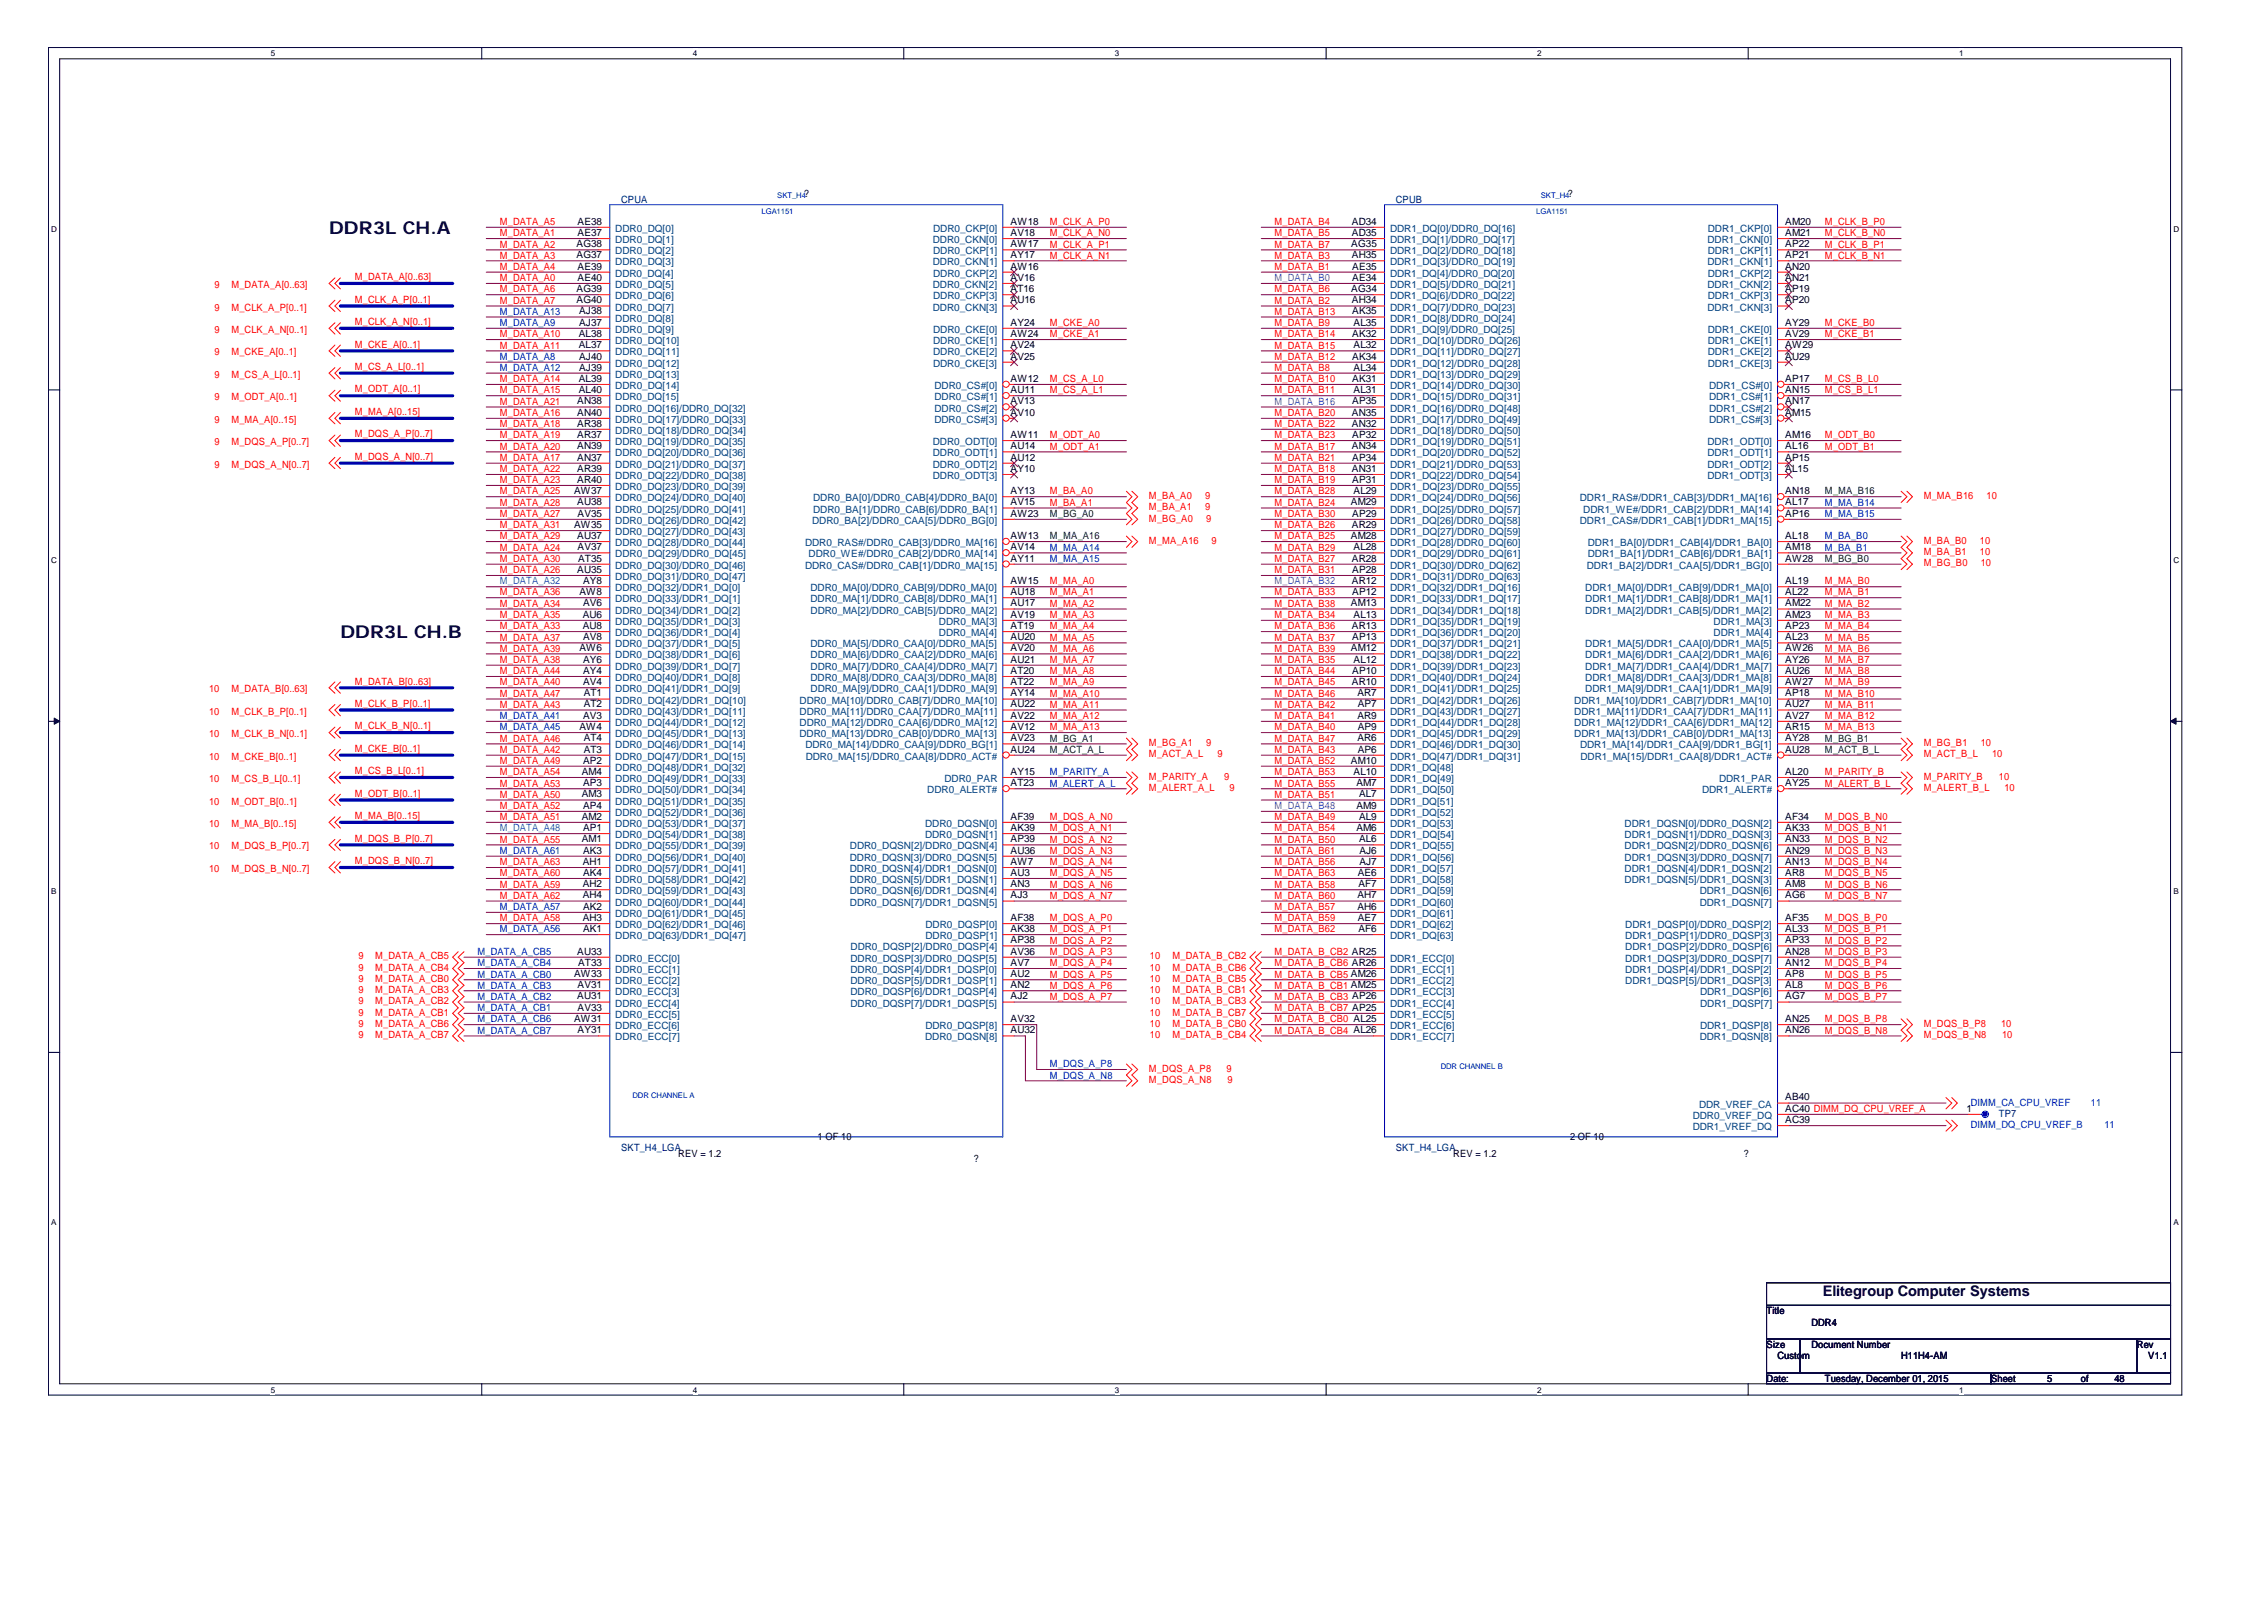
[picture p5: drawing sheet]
<svg xmlns="http://www.w3.org/2000/svg" width="297mm" height="210mm" viewBox="0 0 297 210" stroke-linecap="round" stroke-linejoin="round" font-family="sans-serif">
<defs><g id="words">
<g font-size="2.3">
<text x="43.2" y="30.7">DDR3L CH.A</text>
<text x="44.7" y="83.7">DDR3L CH.B</text>
</g>
<text font-size="1.9" x="239.1" y="170.1">Elitegroup Computer Systems</text>
<g font-size="1.3" fill="#f00">
<text x="65.6" y="29.5">M_DATA_A5</text>
<text x="137.8" y="29.5">M_CLK_A_P0</text>
<text x="167.2" y="29.5">M_DATA_B4</text>
<text x="239.4" y="29.5">M_CLK_B_P0</text>
<text x="65.6" y="31">M_DATA_A1</text>
<text x="65.6" y="32.5">M_DATA_A2</text>
<text x="65.6" y="33.9">M_DATA_A3</text>
<text x="65.6" y="35.4">M_DATA_A4</text>
<text x="137.8" y="31">M_CLK_A_N0</text>
<text x="137.8" y="32.5">M_CLK_A_P1</text>
<text x="137.8" y="33.9">M_CLK_A_N1</text>
<text x="167.2" y="31">M_DATA_B5</text>
<text x="167.2" y="32.5">M_DATA_B7</text>
<text x="167.2" y="33.9">M_DATA_B3</text>
<text x="167.2" y="35.4">M_DATA_B1</text>
<text x="239.4" y="31">M_CLK_B_N0</text>
<text x="239.4" y="32.5">M_CLK_B_P1</text>
<text x="239.4" y="33.9">M_CLK_B_N1</text>
<text x="28.2" y="37.8">9</text>
<text x="28.2" y="40.7">9</text>
<text x="30.4" y="37.8">M_DATA_A[0..63]</text>
<text x="30.4" y="40.7">M_CLK_A_P[0..1]</text>
<text x="46.6" y="36.8">M_DATA_A[0..63]</text>
<text x="46.6" y="39.7">M_CLK_A_P[0..1]</text>
<text x="65.6" y="38.4">M_DATA_A6</text>
<text x="65.6" y="39.8">M_DATA_A7</text>
<text x="65.6" y="36.9">M_DATA_A0</text>
<text x="167.2" y="38.4">M_DATA_B6</text>
<text x="167.2" y="39.8">M_DATA_B2</text>
<text x="167.2" y="41.3">M_DATA_B13</text>
<text x="28.2" y="43.7">9</text>
<text x="28.2" y="46.6">9</text>
<text x="30.4" y="43.7">M_CLK_A_N[0..1]</text>
<text x="30.4" y="46.6">M_CKE_A[0..1]</text>
<text x="46.6" y="42.6">M_CLK_A_N[0..1]</text>
<text x="46.6" y="45.6">M_CKE_A[0..1]</text>
<text x="65.6" y="44.3">M_DATA_A10</text>
<text x="65.6" y="45.7">M_DATA_A11</text>
<text x="137.8" y="42.8">M_CKE_A0</text>
<text x="137.8" y="44.3">M_CKE_A1</text>
<text x="167.2" y="42.8">M_DATA_B9</text>
<text x="167.2" y="44.3">M_DATA_B14</text>
<text x="167.2" y="45.7">M_DATA_B15</text>
<text x="167.2" y="47.2">M_DATA_B12</text>
<text x="239.4" y="42.8">M_CKE_B0</text>
<text x="239.4" y="44.3">M_CKE_B1</text>
<text x="28.2" y="49.5">9</text>
<text x="28.2" y="52.5">9</text>
<text x="30.4" y="49.5">M_CS_A_L[0..1]</text>
<text x="30.4" y="52.5">M_ODT_A[0..1]</text>
<text x="46.6" y="48.5">M_CS_A_L[0..1]</text>
<text x="46.6" y="51.5">M_ODT_A[0..1]</text>
<text x="65.6" y="50.1">M_DATA_A14</text>
<text x="65.6" y="53.1">M_DATA_A21</text>
<text x="65.6" y="51.6">M_DATA_A15</text>
<text x="137.8" y="50.1">M_CS_A_L0</text>
<text x="137.8" y="51.6">M_CS_A_L1</text>
<text x="167.2" y="48.7">M_DATA_B8</text>
<text x="167.2" y="50.1">M_DATA_B10</text>
<text x="167.2" y="51.6">M_DATA_B11</text>
<text x="239.4" y="50.1">M_CS_B_L0</text>
<text x="239.4" y="51.6">M_CS_B_L1</text>
<text x="28.2" y="58.4">9</text>
<text x="28.2" y="55.5">9</text>
<text x="30.4" y="58.4">M_DQS_A_P[0..7]</text>
<text x="30.4" y="55.5">M_MA_A[0..15]</text>
<text x="46.6" y="57.4">M_DQS_A_P[0..7]</text>
<text x="46.6" y="54.5">M_MA_A[0..15]</text>
<text x="65.6" y="54.6">M_DATA_A16</text>
<text x="65.6" y="56">M_DATA_A18</text>
<text x="65.6" y="57.5">M_DATA_A19</text>
<text x="65.6" y="59">M_DATA_A20</text>
<text x="137.8" y="57.5">M_ODT_A0</text>
<text x="137.8" y="59">M_ODT_A1</text>
<text x="167.2" y="54.6">M_DATA_B20</text>
<text x="167.2" y="56">M_DATA_B22</text>
<text x="167.2" y="57.5">M_DATA_B23</text>
<text x="167.2" y="59">M_DATA_B17</text>
<text x="239.4" y="57.5">M_ODT_B0</text>
<text x="239.4" y="59">M_ODT_B1</text>
<text x="28.2" y="61.4">9</text>
<text x="30.4" y="61.4">M_DQS_A_N[0..7]</text>
<text x="46.6" y="60.3">M_DQS_A_N[0..7]</text>
<text x="65.6" y="60.5">M_DATA_A17</text>
<text x="65.6" y="63.4">M_DATA_A23</text>
<text x="65.6" y="64.9">M_DATA_A25</text>
<text x="65.6" y="61.9">M_DATA_A22</text>
<text x="137.8" y="64.9">M_BA_A0</text>
<text x="150.7" y="65.5">M_BA_A0</text>
<text x="158.1" y="65.5">9</text>
<text x="167.2" y="60.5">M_DATA_B21</text>
<text x="167.2" y="61.9">M_DATA_B18</text>
<text x="167.2" y="63.4">M_DATA_B19</text>
<text x="167.2" y="64.9">M_DATA_B28</text>
<text x="252.4" y="65.5">M_MA_B16</text>
<text x="260.6" y="65.5">10</text>
<text x="65.6" y="67.8">M_DATA_A27</text>
<text x="65.6" y="69.3">M_DATA_A31</text>
<text x="65.6" y="70.8">M_DATA_A29</text>
<text x="65.6" y="66.4">M_DATA_A28</text>
<text x="137.8" y="66.4">M_BA_A1</text>
<text x="150.7" y="66.9">M_BA_A1</text>
<text x="150.7" y="68.4">M_BG_A0</text>
<text x="150.7" y="71.4">M_MA_A16</text>
<text x="158.1" y="66.9">9</text>
<text x="158.2" y="68.4">9</text>
<text x="159" y="71.4">9</text>
<text x="167.2" y="66.4">M_DATA_B24</text>
<text x="167.2" y="67.8">M_DATA_B30</text>
<text x="167.2" y="69.3">M_DATA_B26</text>
<text x="167.2" y="70.8">M_DATA_B25</text>
<text x="252.4" y="71.4">M_BA_B0</text>
<text x="259.8" y="71.4">10</text>
<text x="65.6" y="72.2">M_DATA_A24</text>
<text x="65.6" y="73.7">M_DATA_A30</text>
<text x="65.6" y="75.2">M_DATA_A26</text>
<text x="137.8" y="76.7">M_MA_A0</text>
<text x="167.2" y="72.2">M_DATA_B29</text>
<text x="167.2" y="73.7">M_DATA_B27</text>
<text x="167.2" y="75.2">M_DATA_B31</text>
<text x="239.4" y="76.7">M_MA_B0</text>
<text x="252.4" y="72.8">M_BA_B1</text>
<text x="252.4" y="74.3">M_BG_B0</text>
<text x="259.8" y="72.8">10</text>
<text x="259.9" y="74.3">10</text>
<text x="65.6" y="78.1">M_DATA_A36</text>
<text x="65.6" y="79.6">M_DATA_A34</text>
<text x="65.6" y="81.1">M_DATA_A35</text>
<text x="65.6" y="82.6">M_DATA_A33</text>
<text x="137.8" y="78.1">M_MA_A1</text>
<text x="137.8" y="79.6">M_MA_A2</text>
<text x="137.8" y="81.1">M_MA_A3</text>
<text x="137.8" y="82.6">M_MA_A4</text>
<text x="167.2" y="78.1">M_DATA_B33</text>
<text x="167.2" y="79.6">M_DATA_B38</text>
<text x="167.2" y="81.1">M_DATA_B34</text>
<text x="167.2" y="82.6">M_DATA_B36</text>
<text x="239.4" y="78.1">M_MA_B1</text>
<text x="239.4" y="79.6">M_MA_B2</text>
<text x="239.4" y="81.1">M_MA_B3</text>
<text x="239.4" y="82.6">M_MA_B4</text>
<text x="46.6" y="89.8">M_DATA_B[0..63]</text>
<text x="65.6" y="89.9">M_DATA_A40</text>
<text x="65.6" y="84">M_DATA_A37</text>
<text x="65.6" y="85.5">M_DATA_A39</text>
<text x="65.6" y="87">M_DATA_A38</text>
<text x="65.6" y="88.4">M_DATA_A44</text>
<text x="137.8" y="84">M_MA_A5</text>
<text x="137.8" y="85.5">M_MA_A6</text>
<text x="137.8" y="87">M_MA_A7</text>
<text x="137.8" y="88.4">M_MA_A8</text>
<text x="137.8" y="89.9">M_MA_A9</text>
<text x="167.2" y="84">M_DATA_B37</text>
<text x="167.2" y="85.5">M_DATA_B39</text>
<text x="167.2" y="87">M_DATA_B35</text>
<text x="167.2" y="88.4">M_DATA_B44</text>
<text x="167.2" y="89.9">M_DATA_B45</text>
<text x="239.4" y="84">M_MA_B5</text>
<text x="239.4" y="85.5">M_MA_B6</text>
<text x="239.4" y="87">M_MA_B7</text>
<text x="239.4" y="88.4">M_MA_B8</text>
<text x="239.4" y="89.9">M_MA_B9</text>
<text x="27.4" y="93.7">10</text>
<text x="27.4" y="90.8">10</text>
<text x="30.4" y="93.7">M_CLK_B_P[0..1]</text>
<text x="30.4" y="90.8">M_DATA_B[0..63]</text>
<text x="46.6" y="92.7">M_CLK_B_P[0..1]</text>
<text x="46.6" y="95.7">M_CLK_B_N[0..1]</text>
<text x="65.6" y="91.4">M_DATA_A47</text>
<text x="65.6" y="92.9">M_DATA_A43</text>
<text x="137.8" y="91.4">M_MA_A10</text>
<text x="137.8" y="92.9">M_MA_A11</text>
<text x="137.8" y="94.3">M_MA_A12</text>
<text x="137.8" y="95.8">M_MA_A13</text>
<text x="167.2" y="91.4">M_DATA_B46</text>
<text x="167.2" y="92.9">M_DATA_B42</text>
<text x="167.2" y="94.3">M_DATA_B41</text>
<text x="167.2" y="95.8">M_DATA_B40</text>
<text x="239.4" y="91.4">M_MA_B10</text>
<text x="239.4" y="92.9">M_MA_B11</text>
<text x="239.4" y="94.3">M_MA_B12</text>
<text x="239.4" y="95.8">M_MA_B13</text>
<text x="27.4" y="96.7">10</text>
<text x="27.4" y="99.7">10</text>
<text x="30.4" y="96.7">M_CLK_B_N[0..1]</text>
<text x="30.4" y="99.7">M_CKE_B[0..1]</text>
<text x="46.6" y="98.7">M_CKE_B[0..1]</text>
<text x="46.6" y="101.6">M_CS_B_L[0..1]</text>
<text x="65.6" y="97.3">M_DATA_A46</text>
<text x="65.6" y="98.8">M_DATA_A42</text>
<text x="65.6" y="100.2">M_DATA_A49</text>
<text x="65.6" y="101.7">M_DATA_A54</text>
<text x="150.7" y="97.9">M_BG_A1</text>
<text x="150.7" y="99.4">M_ACT_A_L</text>
<text x="158.2" y="97.9">9</text>
<text x="159.7" y="99.4">9</text>
<text x="167.2" y="100.2">M_DATA_B52</text>
<text x="167.2" y="101.7">M_DATA_B53</text>
<text x="167.2" y="97.3">M_DATA_B47</text>
<text x="167.2" y="98.8">M_DATA_B43</text>
<text x="239.4" y="101.7">M_PARITY_B</text>
<text x="252.4" y="97.9">M_BG_B1</text>
<text x="252.4" y="99.4">M_ACT_B_L</text>
<text x="259.9" y="97.9">10</text>
<text x="261.4" y="99.4">10</text>
<text x="27.4" y="102.6">10</text>
<text x="27.4" y="105.6">10</text>
<text x="30.4" y="102.6">M_CS_B_L[0..1]</text>
<text x="30.4" y="105.6">M_ODT_B[0..1]</text>
<text x="46.6" y="104.5">M_ODT_B[0..1]</text>
<text x="46.6" y="107.5">M_MA_B[0..15]</text>
<text x="65.6" y="103.2">M_DATA_A53</text>
<text x="65.6" y="104.7">M_DATA_A50</text>
<text x="65.6" y="106.1">M_DATA_A52</text>
<text x="65.6" y="107.6">M_DATA_A51</text>
<text x="137.8" y="107.6">M_DQS_A_N0</text>
<text x="150.7" y="103.8">M_ALERT_A_L</text>
<text x="150.7" y="102.3">M_PARITY_A</text>
<text x="160.6" y="102.3">9</text>
<text x="161.3" y="103.8">9</text>
<text x="167.2" y="103.2">M_DATA_B55</text>
<text x="167.2" y="104.7">M_DATA_B51</text>
<text x="167.2" y="107.6">M_DATA_B49</text>
<text x="239.4" y="107.6">M_DQS_B_N0</text>
<text x="239.4" y="103.2">M_ALERT_B_L</text>
<text x="252.4" y="102.3">M_PARITY_B</text>
<text x="252.4" y="103.8">M_ALERT_B_L</text>
<text x="262.3" y="102.3">10</text>
<text x="263" y="103.8">10</text>
<text x="27.4" y="108.5">10</text>
<text x="27.4" y="111.4">10</text>
<text x="30.4" y="108.5">M_MA_B[0..15]</text>
<text x="30.4" y="111.4">M_DQS_B_P[0..7]</text>
<text x="46.6" y="110.4">M_DQS_B_P[0..7]</text>
<text x="46.6" y="113.4">M_DQS_B_N[0..7]</text>
<text x="65.6" y="110.5">M_DATA_A55</text>
<text x="65.6" y="113.5">M_DATA_A63</text>
<text x="137.8" y="109.1">M_DQS_A_N1</text>
<text x="137.8" y="110.5">M_DQS_A_N2</text>
<text x="137.8" y="112">M_DQS_A_N3</text>
<text x="137.8" y="113.5">M_DQS_A_N4</text>
<text x="167.2" y="109.1">M_DATA_B54</text>
<text x="167.2" y="110.5">M_DATA_B50</text>
<text x="167.2" y="112">M_DATA_B61</text>
<text x="167.2" y="113.5">M_DATA_B56</text>
<text x="239.4" y="109.1">M_DQS_B_N1</text>
<text x="239.4" y="110.5">M_DQS_B_N2</text>
<text x="239.4" y="112">M_DQS_B_N3</text>
<text x="239.4" y="113.5">M_DQS_B_N4</text>
<text x="27.4" y="114.4">10</text>
<text x="30.4" y="114.4">M_DQS_B_N[0..7]</text>
<text x="65.6" y="114.9">M_DATA_A60</text>
<text x="65.6" y="116.4">M_DATA_A59</text>
<text x="65.6" y="117.9">M_DATA_A62</text>
<text x="137.8" y="114.9">M_DQS_A_N5</text>
<text x="137.8" y="116.4">M_DQS_A_N6</text>
<text x="137.8" y="117.9">M_DQS_A_N7</text>
<text x="167.2" y="114.9">M_DATA_B63</text>
<text x="167.2" y="116.4">M_DATA_B58</text>
<text x="167.2" y="117.9">M_DATA_B60</text>
<text x="167.2" y="119.4">M_DATA_B57</text>
<text x="239.4" y="114.9">M_DQS_B_N5</text>
<text x="239.4" y="116.4">M_DQS_B_N6</text>
<text x="239.4" y="117.9">M_DQS_B_N7</text>
<text x="47" y="125.9">9</text>
<text x="49.2" y="125.9">M_DATA_A_CB5</text>
<text x="65.6" y="120.9">M_DATA_A58</text>
<text x="137.8" y="120.9">M_DQS_A_P0</text>
<text x="137.8" y="122.3">M_DQS_A_P1</text>
<text x="137.8" y="123.8">M_DQS_A_P2</text>
<text x="137.8" y="125.3">M_DQS_A_P3</text>
<text x="150.9" y="125.9">10</text>
<text x="153.8" y="125.9">M_DATA_B_CB2</text>
<text x="167.2" y="120.9">M_DATA_B59</text>
<text x="167.2" y="122.3">M_DATA_B62</text>
<text x="167.2" y="125.3">M_DATA_B_CB2 AR25</text>
<text x="239.4" y="120.9">M_DQS_B_P0</text>
<text x="239.4" y="122.3">M_DQS_B_P1</text>
<text x="239.4" y="123.8">M_DQS_B_P2</text>
<text x="239.4" y="125.3">M_DQS_B_P3</text>
<text x="47" y="127.4">9</text>
<text x="47" y="128.8">9</text>
<text x="47" y="130.3">9</text>
<text x="47" y="131.8">9</text>
<text x="49.2" y="127.4">M_DATA_A_CB4</text>
<text x="49.2" y="128.8">M_DATA_A_CB0</text>
<text x="49.2" y="130.3">M_DATA_A_CB3</text>
<text x="49.2" y="131.8">M_DATA_A_CB2</text>
<text x="137.8" y="126.8">M_DQS_A_P4</text>
<text x="137.8" y="128.2">M_DQS_A_P5</text>
<text x="137.8" y="129.7">M_DQS_A_P6</text>
<text x="137.8" y="131.2">M_DQS_A_P7</text>
<text x="150.9" y="127.4">10</text>
<text x="150.9" y="128.8">10</text>
<text x="150.9" y="130.3">10</text>
<text x="150.9" y="131.8">10</text>
<text x="153.8" y="127.4">M_DATA_B_CB6</text>
<text x="153.8" y="128.8">M_DATA_B_CB5</text>
<text x="153.8" y="130.3">M_DATA_B_CB1</text>
<text x="153.8" y="131.8">M_DATA_B_CB3</text>
<text x="167.2" y="126.8">M_DATA_B_CB6 AR26</text>
<text x="167.2" y="128.2">M_DATA_B_CB5 AM26</text>
<text x="167.2" y="129.7">M_DATA_B_CB1 AM25</text>
<text x="167.2" y="131.2">M_DATA_B_CB3 AP26</text>
<text x="239.4" y="126.8">M_DQS_B_P4</text>
<text x="239.4" y="128.2">M_DQS_B_P5</text>
<text x="239.4" y="129.7">M_DQS_B_P6</text>
<text x="239.4" y="131.2">M_DQS_B_P7</text>
<text x="47" y="133.2">9</text>
<text x="47" y="134.7">9</text>
<text x="47" y="136.2">9</text>
<text x="49.2" y="133.2">M_DATA_A_CB1</text>
<text x="49.2" y="134.7">M_DATA_A_CB6</text>
<text x="49.2" y="136.2">M_DATA_A_CB7</text>
<text x="150.9" y="133.2">10</text>
<text x="150.9" y="134.7">10</text>
<text x="150.9" y="136.2">10</text>
<text x="153.8" y="133.2">M_DATA_B_CB7</text>
<text x="153.8" y="134.7">M_DATA_B_CB0</text>
<text x="153.8" y="136.2">M_DATA_B_CB4</text>
<text x="167.2" y="135.6">M_DATA_B_CB4 AL26</text>
<text x="167.2" y="132.6">M_DATA_B_CB7 AP25</text>
<text x="167.2" y="134.1">M_DATA_B_CB0 AL25</text>
<text x="239.4" y="135.6">M_DQS_B_N8</text>
<text x="239.4" y="134.1">M_DQS_B_P8</text>
<text x="252.4" y="136.2">M_DQS_B_N8</text>
<text x="252.4" y="134.7">M_DQS_B_P8</text>
<text x="262.6" y="134.7">10</text>
<text x="262.7" y="136.2">10</text>
<text x="150.7" y="140.6">M_DQS_A_P8</text>
<text x="150.7" y="142.1">M_DQS_A_N8</text>
<text x="160.9" y="140.6">9</text>
<text x="161" y="142.1">9</text>
</g>
<g font-size="1.3">
<text x="75.8" y="29.5">AE38</text>
<text x="105.5" y="25.8">?</text>
<text x="132.6" y="29.5">AW18</text>
<text x="177.4" y="29.5">AD34</text>
<text x="205.7" y="25.8">?</text>
<text x="234.2" y="29.5">AM20</text>
<text x="75.6" y="32.4">AG38</text>
<text x="75.6" y="33.9">AG37</text>
<text x="75.8" y="35.4">AE39</text>
<text x="75.8" y="31">AE37</text>
<text x="132.6" y="35.4">AW16</text>
<text x="132.6" y="32.4">AW17</text>
<text x="132.6" y="33.9">AY17</text>
<text x="132.6" y="31">AV18</text>
<text x="177.3" y="32.4">AG35</text>
<text x="177.4" y="31">AD35</text>
<text x="177.4" y="33.9">AH35</text>
<text x="177.4" y="35.4">AE35</text>
<text x="234.2" y="31">AM21</text>
<text x="234.2" y="32.4">AP22</text>
<text x="234.2" y="33.9">AP21</text>
<text x="234.2" y="35.4">AN20</text>
<text x="75.6" y="38.3">AG39</text>
<text x="75.6" y="39.8">AG40</text>
<text x="75.8" y="36.8">AE40</text>
<text x="76" y="41.2">AJ38</text>
<text x="132.6" y="38.3">AT16</text>
<text x="132.6" y="39.8">AU16</text>
<text x="132.6" y="36.8">AV16</text>
<text x="177.3" y="38.3">AG34</text>
<text x="177.4" y="39.8">AH34</text>
<text x="177.4" y="36.8">AE34</text>
<text x="177.4" y="41.2">AK35</text>
<text x="234.2" y="36.8">AN21</text>
<text x="234.2" y="38.3">AP19</text>
<text x="234.2" y="39.8">AP20</text>
<text x="75.9" y="44.2">AL38</text>
<text x="75.9" y="45.7">AL37</text>
<text x="76" y="42.7">AJ37</text>
<text x="76" y="47.2">AJ40</text>
<text x="132.6" y="47.2">AV25</text>
<text x="132.6" y="44.2">AW24</text>
<text x="132.6" y="45.7">AV24</text>
<text x="132.6" y="42.7">AY24</text>
<text x="177.4" y="44.2">AK32</text>
<text x="177.4" y="47.2">AK34</text>
<text x="177.6" y="42.7">AL35</text>
<text x="177.6" y="45.7">AL32</text>
<text x="234.2" y="42.7">AY29</text>
<text x="234.2" y="44.2">AV29</text>
<text x="234.2" y="45.7">AW29</text>
<text x="234.2" y="47.2">AU29</text>
<text x="75.7" y="53.1">AN38</text>
<text x="75.9" y="50.1">AL39</text>
<text x="75.9" y="51.6">AL40</text>
<text x="76" y="48.6">AJ39</text>
<text x="132.6" y="53.1">AV13</text>
<text x="132.6" y="51.6">AU11</text>
<text x="132.6" y="50.1">AW12</text>
<text x="177.4" y="50.1">AK31</text>
<text x="177.4" y="53.1">AP35</text>
<text x="177.6" y="48.6">AL34</text>
<text x="177.6" y="51.6">AL31</text>
<text x="234.2" y="50.1">AP17</text>
<text x="234.2" y="51.6">AN15</text>
<text x="234.2" y="53.1">AN17</text>
<text x="75.7" y="58.9">AN39</text>
<text x="75.7" y="57.5">AR37</text>
<text x="75.7" y="56">AR38</text>
<text x="75.7" y="54.5">AN40</text>
<text x="132.6" y="54.5">AV10</text>
<text x="132.6" y="58.9">AU14</text>
<text x="132.6" y="57.5">AW11</text>
<text x="177.4" y="56">AN32</text>
<text x="177.4" y="54.5">AN35</text>
<text x="177.4" y="58.9">AN34</text>
<text x="177.4" y="57.5">AP32</text>
<text x="234.2" y="58.9">AL16</text>
<text x="234.2" y="57.5">AM16</text>
<text x="234.2" y="54.5">AM15</text>
<text x="75.3" y="64.8">AW37</text>
<text x="75.7" y="60.4">AN37</text>
<text x="75.7" y="63.3">AR40</text>
<text x="75.7" y="61.9">AR39</text>
<text x="132.6" y="64.8">AY13</text>
<text x="132.6" y="61.9">AY10</text>
<text x="132.6" y="60.4">AU12</text>
<text x="177.4" y="61.9">AN31</text>
<text x="177.4" y="60.4">AP34</text>
<text x="177.4" y="63.3">AP31</text>
<text x="177.6" y="64.8">AL29</text>
<text x="234.2" y="61.9">AL15</text>
<text x="234.2" y="60.4">AP15</text>
<text x="234.2" y="64.8">AN18</text>
<text x="75.3" y="69.3">AW35</text>
<text x="75.7" y="70.7">AU37</text>
<text x="75.7" y="66.3">AU38</text>
<text x="75.8" y="67.8">AV35</text>
<text x="132.6" y="70.7">AW13</text>
<text x="132.6" y="66.3">AV15</text>
<text x="132.6" y="67.8">AW23</text>
<text x="177.2" y="66.3">AM29</text>
<text x="177.2" y="70.7">AM28</text>
<text x="177.4" y="69.3">AR29</text>
<text x="177.4" y="67.8">AP29</text>
<text x="234.2" y="67.8">AP16</text>
<text x="234.2" y="66.3">AL17</text>
<text x="234.2" y="70.7">AL18</text>
<text x="75.7" y="75.2">AU35</text>
<text x="75.8" y="72.2">AV37</text>
<text x="75.9" y="73.7">AT35</text>
<text x="76.5" y="76.6">AY8</text>
<text x="132.6" y="76.6">AW15</text>
<text x="132.6" y="73.7">AY11</text>
<text x="132.6" y="72.2">AV14</text>
<text x="177.4" y="73.7">AR28</text>
<text x="177.4" y="76.6">AR12</text>
<text x="177.4" y="75.2">AP28</text>
<text x="177.6" y="72.2">AL28</text>
<text x="234.2" y="73.7">AW28</text>
<text x="234.2" y="76.6">AL19</text>
<text x="234.2" y="72.2">AM18</text>
<text x="76" y="78.1">AW8</text>
<text x="76.5" y="82.5">AU8</text>
<text x="76.5" y="81">AU6</text>
<text x="76.5" y="79.6">AV6</text>
<text x="132.6" y="79.6">AU17</text>
<text x="132.6" y="78.1">AU18</text>
<text x="132.6" y="82.5">AT19</text>
<text x="132.6" y="81">AV19</text>
<text x="177.2" y="79.6">AM13</text>
<text x="177.4" y="82.5">AR13</text>
<text x="177.4" y="78.1">AP12</text>
<text x="177.6" y="81">AL13</text>
<text x="234.2" y="78.1">AL22</text>
<text x="234.2" y="79.6">AM22</text>
<text x="234.2" y="82.5">AP23</text>
<text x="234.2" y="81">AM23</text>
<text x="76" y="85.4">AW6</text>
<text x="76.5" y="89.9">AV4</text>
<text x="76.5" y="88.4">AY4</text>
<text x="76.5" y="84">AV8</text>
<text x="76.5" y="86.9">AY6</text>
<text x="132.6" y="88.4">AT20</text>
<text x="132.6" y="89.9">AT22</text>
<text x="132.6" y="85.4">AV20</text>
<text x="132.6" y="86.9">AU21</text>
<text x="132.6" y="84">AU20</text>
<text x="177.2" y="85.4">AM12</text>
<text x="177.4" y="89.9">AR10</text>
<text x="177.4" y="84">AP13</text>
<text x="177.4" y="88.4">AP10</text>
<text x="177.6" y="86.9">AL12</text>
<text x="234.2" y="84">AL23</text>
<text x="234.2" y="85.4">AW26</text>
<text x="234.2" y="86.9">AY26</text>
<text x="234.2" y="89.9">AW27</text>
<text x="234.2" y="88.4">AU26</text>
<text x="76" y="95.8">AW4</text>
<text x="76.5" y="94.3">AV3</text>
<text x="76.6" y="92.8">AT2</text>
<text x="76.6" y="91.4">AT1</text>
<text x="132.6" y="95.8">AV12</text>
<text x="132.6" y="94.3">AV22</text>
<text x="132.6" y="92.8">AU22</text>
<text x="132.6" y="91.4">AY14</text>
<text x="178.1" y="91.4">AR7</text>
<text x="178.1" y="94.3">AR9</text>
<text x="178.1" y="92.8">AP7</text>
<text x="178.1" y="95.8">AP9</text>
<text x="234.2" y="91.4">AP18</text>
<text x="234.2" y="94.3">AV27</text>
<text x="234.2" y="92.8">AU27</text>
<text x="234.2" y="95.8">AR15</text>
<text x="76.3" y="101.7">AM4</text>
<text x="76.5" y="100.2">AP2</text>
<text x="76.6" y="98.7">AT3</text>
<text x="76.6" y="97.3">AT4</text>
<text x="132.6" y="101.7">AY15</text>
<text x="132.6" y="97.3">AV23</text>
<text x="132.6" y="98.7">AU24</text>
<text x="177.2" y="100.2">AM10</text>
<text x="177.6" y="101.7">AL10</text>
<text x="178.1" y="97.3">AR6</text>
<text x="178.1" y="98.7">AP6</text>
<text x="234.2" y="101.7">AL20</text>
<text x="234.2" y="97.3">AY28</text>
<text x="234.2" y="98.7">AU28</text>
<text x="76.3" y="107.5">AM2</text>
<text x="76.3" y="104.6">AM3</text>
<text x="76.5" y="106.1">AP4</text>
<text x="76.5" y="103.1">AP3</text>
<text x="132.6" y="107.5">AF39</text>
<text x="132.6" y="103.1">AT23</text>
<text x="178" y="103.1">AM7</text>
<text x="178" y="106.1">AM9</text>
<text x="178.3" y="104.6">AL7</text>
<text x="178.3" y="107.5">AL9</text>
<text x="234.2" y="103.1">AY25</text>
<text x="234.2" y="107.5">AF34</text>
<text x="76.3" y="110.5">AM1</text>
<text x="76.5" y="113.5">AH1</text>
<text x="76.5" y="109">AP1</text>
<text x="76.5" y="112">AK3</text>
<text x="132.6" y="112">AU36</text>
<text x="132.6" y="113.5">AW7</text>
<text x="132.6" y="109">AK39</text>
<text x="132.6" y="110.5">AP39</text>
<text x="178" y="109">AM6</text>
<text x="178.3" y="110.5">AL6</text>
<text x="178.4" y="112">AJ6</text>
<text x="178.4" y="113.5">AJ7</text>
<text x="234.2" y="109">AK33</text>
<text x="234.2" y="112">AN29</text>
<text x="234.2" y="113.5">AN13</text>
<text x="234.2" y="110.5">AN33</text>
<text x="76.5" y="117.9">AH4</text>
<text x="76.5" y="116.4">AH2</text>
<text x="76.5" y="114.9">AK4</text>
<text x="76.5" y="119.4">AK2</text>
<text x="132.6" y="117.9">AJ3</text>
<text x="132.6" y="114.9">AU3</text>
<text x="132.6" y="116.4">AN3</text>
<text x="178.1" y="119.4">AH6</text>
<text x="178.1" y="117.9">AH7</text>
<text x="178.1" y="114.9">AE6</text>
<text x="178.2" y="116.4">AF7</text>
<text x="234.2" y="117.9">AG6</text>
<text x="234.2" y="116.4">AM8</text>
<text x="234.2" y="114.9">AR8</text>
<text x="75.7" y="125.2">AU33</text>
<text x="76.5" y="120.8">AH3</text>
<text x="76.5" y="122.3">AK1</text>
<text x="132.6" y="125.2">AV36</text>
<text x="132.6" y="123.8">AP38</text>
<text x="132.6" y="122.3">AK38</text>
<text x="132.6" y="120.8">AF38</text>
<text x="178.1" y="120.8">AE7</text>
<text x="178.2" y="122.3">AF6</text>
<text x="234.2" y="120.8">AF35</text>
<text x="234.2" y="122.3">AL33</text>
<text x="234.2" y="123.8">AP33</text>
<text x="234.2" y="125.2">AN28</text>
<text x="75.3" y="128.2">AW33</text>
<text x="75.7" y="131.1">AU31</text>
<text x="75.8" y="129.6">AV31</text>
<text x="75.9" y="126.7">AT33</text>
<text x="132.6" y="131.1">AJ2</text>
<text x="132.6" y="129.6">AN2</text>
<text x="132.6" y="128.2">AU2</text>
<text x="132.6" y="126.7">AV7</text>
<text x="234.2" y="128.2">AP8</text>
<text x="234.2" y="126.7">AN12</text>
<text x="234.2" y="129.6">AL8</text>
<text x="234.2" y="131.1">AG7</text>
<text x="75.3" y="134.1">AW31</text>
<text x="75.8" y="135.6">AY31</text>
<text x="75.8" y="132.6">AV33</text>
<text x="132.6" y="134.1">AV32</text>
<text x="132.6" y="135.6">AU32</text>
<text x="234.2" y="135.6">AN26</text>
<text x="234.2" y="134.1">AN25</text>
<text x="107.3" y="149.6">1 OF 10</text>
<text x="206" y="149.6">2 OF 10</text>
<text x="234.2" y="144.4">AB40</text>
<text x="234.2" y="145.9">AC40 DIMM_DQ_CPU_VREF_A</text>
<text x="234.2" y="147.3">AC39</text>
<text x="258" y="145.9">1</text>
<text x="89" y="151.8">REV = 1.2</text>
<text x="127.8" y="152.4">?</text>
<text x="190.7" y="151.8">REV = 1.2</text>
<text x="228.8" y="151.8">?</text>
<text x="231.8" y="172.4">Title</text>
<text x="237.7" y="173.9">DDR4</text>
<text x="231.8" y="176.8">Size</text>
<text x="233.2" y="178.3">Custom</text>
<text x="237.7" y="176.8">Document Number</text>
<text x="249.4" y="178.3">H11H4-AM</text>
<text x="280.4" y="176.8">Rev</text>
<text x="281.9" y="178.3">V1.1</text>
<text x="231.8" y="181.3">Date:</text>
<text x="239.4" y="181.3">Tuesday, December 01, 2015</text>
<text x="261.2" y="181.3">Sheet</text>
<text x="268.6" y="181.3">5</text>
<text x="273" y="181.3">of</text>
<text x="277.4" y="181.3">48</text>
</g>
<g font-size="1.3" fill="#000080">
<text x="81.5" y="26.6">CPUA</text>
<text x="183.1" y="26.6">CPUB</text>
<text x="262.3" y="146.5">TP7</text>
<text x="81.5" y="151.1">SKT_H4_LGA</text>
<text x="183.1" y="151.1">SKT_H4_LGA</text>
</g>
<g font-size="1.3" fill="#004080">
<text x="80.7" y="33.4">DDR0_DQ[2]</text>
<text x="80.7" y="34.8">DDR0_DQ[3]</text>
<text x="80.7" y="31.9">DDR0_DQ[1]</text>
<text x="80.7" y="30.4">DDR0_DQ[0]</text>
<text x="122.4" y="34.8">DDR0_CKN[1]</text>
<text x="122.4" y="31.9">DDR0_CKN[0]</text>
<text x="122.4" y="30.4">DDR0_CKP[0]</text>
<text x="122.4" y="33.4">DDR0_CKP[1]</text>
<text x="182.4" y="30.4">DDR1_DQ[0]/DDR0_DQ[16]</text>
<text x="182.4" y="31.9">DDR1_DQ[1]/DDR0_DQ[17]</text>
<text x="182.4" y="33.4">DDR1_DQ[2]/DDR0_DQ[18]</text>
<text x="182.4" y="34.8">DDR1_DQ[3]/DDR0_DQ[19]</text>
<text x="224" y="31.9">DDR1_CKN[0]</text>
<text x="224" y="34.8">DDR1_CKN[1]</text>
<text x="224.1" y="30.4">DDR1_CKP[0]</text>
<text x="224.1" y="33.4">DDR1_CKP[1]</text>
<text x="80.7" y="36.3">DDR0_DQ[4]</text>
<text x="80.7" y="37.8">DDR0_DQ[5]</text>
<text x="80.7" y="39.3">DDR0_DQ[6]</text>
<text x="80.7" y="40.7">DDR0_DQ[7]</text>
<text x="122.4" y="40.7">DDR0_CKN[3]</text>
<text x="122.4" y="37.8">DDR0_CKN[2]</text>
<text x="122.4" y="39.3">DDR0_CKP[3]</text>
<text x="122.4" y="36.3">DDR0_CKP[2]</text>
<text x="182.4" y="36.3">DDR1_DQ[4]/DDR0_DQ[20]</text>
<text x="182.4" y="37.8">DDR1_DQ[5]/DDR0_DQ[21]</text>
<text x="182.4" y="39.3">DDR1_DQ[6]/DDR0_DQ[22]</text>
<text x="182.4" y="40.7">DDR1_DQ[7]/DDR0_DQ[23]</text>
<text x="224" y="37.8">DDR1_CKN[2]</text>
<text x="224" y="40.7">DDR1_CKN[3]</text>
<text x="224.1" y="36.3">DDR1_CKP[2]</text>
<text x="224.1" y="39.3">DDR1_CKP[3]</text>
<text x="80.7" y="42.2">DDR0_DQ[8]</text>
<text x="80.7" y="43.7">DDR0_DQ[9]</text>
<text x="80.7" y="45.1">DDR0_DQ[10]</text>
<text x="80.7" y="46.6">DDR0_DQ[11]</text>
<text x="122.4" y="45.1">DDR0_CKE[1]</text>
<text x="122.4" y="46.6">DDR0_CKE[2]</text>
<text x="122.4" y="43.7">DDR0_CKE[0]</text>
<text x="182.4" y="42.2">DDR1_DQ[8]/DDR0_DQ[24]</text>
<text x="182.4" y="43.7">DDR1_DQ[9]/DDR0_DQ[25]</text>
<text x="182.4" y="46.6">DDR1_DQ[11]/DDR0_DQ[27]</text>
<text x="182.4" y="45.1">DDR1_DQ[10]/DDR0_DQ[26]</text>
<text x="224.1" y="43.7">DDR1_CKE[0]</text>
<text x="224.1" y="45.1">DDR1_CKE[1]</text>
<text x="224.1" y="46.6">DDR1_CKE[2]</text>
<text x="80.7" y="54">DDR0_DQ[16]/DDR0_DQ[32]</text>
<text x="80.7" y="49.5">DDR0_DQ[13]</text>
<text x="80.7" y="51">DDR0_DQ[14]</text>
<text x="80.7" y="48.1">DDR0_DQ[12]</text>
<text x="80.7" y="52.5">DDR0_DQ[15]</text>
<text x="122.4" y="48.1">DDR0_CKE[3]</text>
<text x="122.6" y="54">DDR0_CS#[2]</text>
<text x="122.6" y="52.5">DDR0_CS#[1]</text>
<text x="122.6" y="51">DDR0_CS#[0]</text>
<text x="182.4" y="51">DDR1_DQ[14]/DDR0_DQ[30]</text>
<text x="182.4" y="48.1">DDR1_DQ[12]/DDR0_DQ[28]</text>
<text x="182.4" y="49.5">DDR1_DQ[13]/DDR0_DQ[29]</text>
<text x="182.4" y="54">DDR1_DQ[16]/DDR0_DQ[48]</text>
<text x="182.4" y="52.5">DDR1_DQ[15]/DDR0_DQ[31]</text>
<text x="224.1" y="48.1">DDR1_CKE[3]</text>
<text x="224.2" y="51">DDR1_CS#[0]</text>
<text x="224.2" y="52.5">DDR1_CS#[1]</text>
<text x="224.2" y="54">DDR1_CS#[2]</text>
<text x="80.7" y="59.9">DDR0_DQ[20]/DDR0_DQ[36]</text>
<text x="80.7" y="58.4">DDR0_DQ[19]/DDR0_DQ[35]</text>
<text x="80.7" y="56.9">DDR0_DQ[18]/DDR0_DQ[34]</text>
<text x="80.7" y="55.5">DDR0_DQ[17]/DDR0_DQ[33]</text>
<text x="122.4" y="59.9">DDR0_ODT[1]</text>
<text x="122.4" y="58.4">DDR0_ODT[0]</text>
<text x="122.6" y="55.5">DDR0_CS#[3]</text>
<text x="182.4" y="58.4">DDR1_DQ[19]/DDR0_DQ[51]</text>
<text x="182.4" y="56.9">DDR1_DQ[18]/DDR0_DQ[50]</text>
<text x="182.4" y="55.5">DDR1_DQ[17]/DDR0_DQ[49]</text>
<text x="182.4" y="59.9">DDR1_DQ[20]/DDR0_DQ[52]</text>
<text x="224" y="59.9">DDR1_ODT[1]</text>
<text x="224" y="58.4">DDR1_ODT[0]</text>
<text x="224.2" y="55.5">DDR1_CS#[3]</text>
<text x="80.7" y="61.4">DDR0_DQ[21]/DDR0_DQ[37]</text>
<text x="80.7" y="64.3">DDR0_DQ[23]/DDR0_DQ[39]</text>
<text x="80.7" y="62.8">DDR0_DQ[22]/DDR0_DQ[38]</text>
<text x="80.7" y="65.8">DDR0_DQ[24]/DDR0_DQ[40]</text>
<text x="106.7" y="65.8">DDR0_BA[0]/DDR0_CAB[4]/DDR0_BA[0]</text>
<text x="122.4" y="62.8">DDR0_ODT[3]</text>
<text x="122.4" y="61.4">DDR0_ODT[2]</text>
<text x="182.4" y="61.4">DDR1_DQ[21]/DDR0_DQ[53]</text>
<text x="182.4" y="62.8">DDR1_DQ[22]/DDR0_DQ[54]</text>
<text x="182.4" y="65.8">DDR1_DQ[24]/DDR0_DQ[56]</text>
<text x="182.4" y="64.3">DDR1_DQ[23]/DDR0_DQ[55]</text>
<text x="207.3" y="65.8">DDR1_RAS#/DDR1_CAB[3]/DDR1_MA[16]</text>
<text x="224" y="62.8">DDR1_ODT[3]</text>
<text x="224" y="61.4">DDR1_ODT[2]</text>
<text x="80.7" y="71.6">DDR0_DQ[28]/DDR0_DQ[44]</text>
<text x="80.7" y="67.2">DDR0_DQ[25]/DDR0_DQ[41]</text>
<text x="80.7" y="70.2">DDR0_DQ[27]/DDR0_DQ[43]</text>
<text x="80.7" y="68.7">DDR0_DQ[26]/DDR0_DQ[42]</text>
<text x="105.6" y="71.6">DDR0_RAS#/DDR0_CAB[3]/DDR0_MA[16]</text>
<text x="106.6" y="68.7">DDR0_BA[2]/DDR0_CAA[5]/DDR0_BG[0]</text>
<text x="106.7" y="67.2">DDR0_BA[1]/DDR0_CAB[6]/DDR0_BA[1]</text>
<text x="182.4" y="68.7">DDR1_DQ[26]/DDR0_DQ[58]</text>
<text x="182.4" y="67.2">DDR1_DQ[25]/DDR0_DQ[57]</text>
<text x="182.4" y="70.2">DDR1_DQ[27]/DDR0_DQ[59]</text>
<text x="182.4" y="71.6">DDR1_DQ[28]/DDR0_DQ[60]</text>
<text x="207.3" y="68.7">DDR1_CAS#/DDR1_CAB[1]/DDR1_MA[15]</text>
<text x="207.7" y="67.2">DDR1_WE#/DDR1_CAB[2]/DDR1_MA[14]</text>
<text x="208.3" y="71.6">DDR1_BA[0]/DDR1_CAB[4]/DDR1_BA[0]</text>
<text x="80.7" y="73.1">DDR0_DQ[29]/DDR0_DQ[45]</text>
<text x="80.7" y="77.6">DDR0_DQ[32]/DDR1_DQ[0]</text>
<text x="80.7" y="74.6">DDR0_DQ[30]/DDR0_DQ[46]</text>
<text x="80.7" y="76.1">DDR0_DQ[31]/DDR0_DQ[47]</text>
<text x="105.6" y="74.6">DDR0_CAS#/DDR0_CAB[1]/DDR0_MA[15]</text>
<text x="106.1" y="73.1">DDR0_WE#/DDR0_CAB[2]/DDR0_MA[14]</text>
<text x="106.3" y="77.6">DDR0_MA[0]/DDR0_CAB[9]/DDR0_MA[0]</text>
<text x="182.4" y="73.1">DDR1_DQ[29]/DDR0_DQ[61]</text>
<text x="182.4" y="76.1">DDR1_DQ[31]/DDR0_DQ[63]</text>
<text x="182.4" y="74.6">DDR1_DQ[30]/DDR0_DQ[62]</text>
<text x="182.4" y="77.6">DDR1_DQ[32]/DDR1_DQ[16]</text>
<text x="208" y="77.6">DDR1_MA[0]/DDR1_CAB[9]/DDR1_MA[0]</text>
<text x="208.2" y="74.6">DDR1_BA[2]/DDR1_CAA[5]/DDR1_BG[0]</text>
<text x="208.3" y="73.1">DDR1_BA[1]/DDR1_CAB[6]/DDR1_BA[1]</text>
<text x="80.7" y="83.5">DDR0_DQ[36]/DDR1_DQ[4]</text>
<text x="80.7" y="80.5">DDR0_DQ[34]/DDR1_DQ[2]</text>
<text x="80.7" y="79">DDR0_DQ[33]/DDR1_DQ[1]</text>
<text x="80.7" y="82">DDR0_DQ[35]/DDR1_DQ[3]</text>
<text x="106.3" y="80.5">DDR0_MA[2]/DDR0_CAB[5]/DDR0_MA[2]</text>
<text x="106.3" y="79">DDR0_MA[1]/DDR0_CAB[8]/DDR0_MA[1]</text>
<text x="123.2" y="83.5">DDR0_MA[4]</text>
<text x="123.2" y="82">DDR0_MA[3]</text>
<text x="182.4" y="79">DDR1_DQ[33]/DDR1_DQ[17]</text>
<text x="182.4" y="80.5">DDR1_DQ[34]/DDR1_DQ[18]</text>
<text x="182.4" y="82">DDR1_DQ[35]/DDR1_DQ[19]</text>
<text x="182.4" y="83.5">DDR1_DQ[36]/DDR1_DQ[20]</text>
<text x="208" y="79">DDR1_MA[1]/DDR1_CAB[8]/DDR1_MA[1]</text>
<text x="208" y="80.5">DDR1_MA[2]/DDR1_CAB[5]/DDR1_MA[2]</text>
<text x="224.8" y="83.5">DDR1_MA[4]</text>
<text x="224.8" y="82">DDR1_MA[3]</text>
<text x="80.7" y="89.3">DDR0_DQ[40]/DDR1_DQ[8]</text>
<text x="80.7" y="84.9">DDR0_DQ[37]/DDR1_DQ[5]</text>
<text x="80.7" y="87.9">DDR0_DQ[39]/DDR1_DQ[7]</text>
<text x="80.7" y="86.4">DDR0_DQ[38]/DDR1_DQ[6]</text>
<text x="106.3" y="89.3">DDR0_MA[8]/DDR0_CAA[3]/DDR0_MA[8]</text>
<text x="106.3" y="86.4">DDR0_MA[6]/DDR0_CAA[2]/DDR0_MA[6]</text>
<text x="106.3" y="87.9">DDR0_MA[7]/DDR0_CAA[4]/DDR0_MA[7]</text>
<text x="106.3" y="84.9">DDR0_MA[5]/DDR0_CAA[0]/DDR0_MA[5]</text>
<text x="182.4" y="84.9">DDR1_DQ[37]/DDR1_DQ[21]</text>
<text x="182.4" y="86.4">DDR1_DQ[38]/DDR1_DQ[22]</text>
<text x="182.4" y="87.9">DDR1_DQ[39]/DDR1_DQ[23]</text>
<text x="182.4" y="89.3">DDR1_DQ[40]/DDR1_DQ[24]</text>
<text x="208" y="84.9">DDR1_MA[5]/DDR1_CAA[0]/DDR1_MA[5]</text>
<text x="208" y="86.4">DDR1_MA[6]/DDR1_CAA[2]/DDR1_MA[6]</text>
<text x="208" y="87.9">DDR1_MA[7]/DDR1_CAA[4]/DDR1_MA[7]</text>
<text x="208" y="89.3">DDR1_MA[8]/DDR1_CAA[3]/DDR1_MA[8]</text>
<text x="80.7" y="93.7">DDR0_DQ[43]/DDR1_DQ[11]</text>
<text x="80.7" y="92.3">DDR0_DQ[42]/DDR1_DQ[10]</text>
<text x="80.7" y="90.8">DDR0_DQ[41]/DDR1_DQ[9]</text>
<text x="80.7" y="95.2">DDR0_DQ[44]/DDR1_DQ[12]</text>
<text x="104.9" y="95.2">DDR0_MA[12]/DDR0_CAA[6]/DDR0_MA[12]</text>
<text x="104.9" y="93.7">DDR0_MA[11]/DDR0_CAA[7]/DDR0_MA[11]</text>
<text x="104.9" y="92.3">DDR0_MA[10]/DDR0_CAB[7]/DDR0_MA[10]</text>
<text x="106.3" y="90.8">DDR0_MA[9]/DDR0_CAA[1]/DDR0_MA[9]</text>
<text x="182.4" y="90.8">DDR1_DQ[41]/DDR1_DQ[25]</text>
<text x="182.4" y="92.3">DDR1_DQ[42]/DDR1_DQ[26]</text>
<text x="182.4" y="95.2">DDR1_DQ[44]/DDR1_DQ[28]</text>
<text x="182.4" y="93.7">DDR1_DQ[43]/DDR1_DQ[27]</text>
<text x="206.5" y="92.3">DDR1_MA[10]/DDR1_CAB[7]/DDR1_MA[10]</text>
<text x="206.5" y="95.2">DDR1_MA[12]/DDR1_CAA[6]/DDR1_MA[12]</text>
<text x="206.5" y="93.7">DDR1_MA[11]/DDR1_CAA[7]/DDR1_MA[11]</text>
<text x="208" y="90.8">DDR1_MA[9]/DDR1_CAA[1]/DDR1_MA[9]</text>
<text x="80.7" y="96.7">DDR0_DQ[45]/DDR1_DQ[13]</text>
<text x="80.7" y="99.7">DDR0_DQ[47]/DDR1_DQ[15]</text>
<text x="80.7" y="101.1">DDR0_DQ[48]/DDR1_DQ[32]</text>
<text x="80.7" y="98.2">DDR0_DQ[46]/DDR1_DQ[14]</text>
<text x="104.9" y="96.7">DDR0_MA[13]/DDR0_CAB[0]/DDR0_MA[13]</text>
<text x="105.7" y="98.2">DDR0_MA[14]/DDR0_CAA[9]/DDR0_BG[1]</text>
<text x="105.7" y="99.7">DDR0_MA[15]/DDR0_CAA[8]/DDR0_ACT#</text>
<text x="182.4" y="96.7">DDR1_DQ[45]/DDR1_DQ[29]</text>
<text x="182.4" y="99.7">DDR1_DQ[47]/DDR1_DQ[31]</text>
<text x="182.4" y="98.2">DDR1_DQ[46]/DDR1_DQ[30]</text>
<text x="182.4" y="101.1">DDR1_DQ[48]</text>
<text x="206.5" y="96.7">DDR1_MA[13]/DDR1_CAB[0]/DDR1_MA[13]</text>
<text x="207.3" y="98.2">DDR1_MA[14]/DDR1_CAA[9]/DDR1_BG[1]</text>
<text x="207.3" y="99.7">DDR1_MA[15]/DDR1_CAA[8]/DDR1_ACT#</text>
<text x="80.7" y="107">DDR0_DQ[52]/DDR1_DQ[36]</text>
<text x="80.7" y="105.6">DDR0_DQ[51]/DDR1_DQ[35]</text>
<text x="80.7" y="104.1">DDR0_DQ[50]/DDR1_DQ[34]</text>
<text x="80.7" y="102.6">DDR0_DQ[49]/DDR1_DQ[33]</text>
<text x="121.7" y="104.1">DDR0_ALERT#</text>
<text x="123.9" y="102.6">DDR0_PAR</text>
<text x="182.4" y="102.6">DDR1_DQ[49]</text>
<text x="182.4" y="104.1">DDR1_DQ[50]</text>
<text x="182.4" y="107">DDR1_DQ[52]</text>
<text x="182.4" y="105.6">DDR1_DQ[51]</text>
<text x="223.3" y="104.1">DDR1_ALERT#</text>
<text x="225.6" y="102.6">DDR1_PAR</text>
<text x="80.7" y="110">DDR0_DQ[54]/DDR1_DQ[38]</text>
<text x="80.7" y="111.4">DDR0_DQ[55]/DDR1_DQ[39]</text>
<text x="80.7" y="112.9">DDR0_DQ[56]/DDR1_DQ[40]</text>
<text x="80.7" y="108.5">DDR0_DQ[53]/DDR1_DQ[37]</text>
<text x="111.5" y="112.9">DDR0_DQSN[3]/DDR0_DQSN[5]</text>
<text x="111.5" y="111.4">DDR0_DQSN[2]/DDR0_DQSN[4]</text>
<text x="121.4" y="110">DDR0_DQSN[1]</text>
<text x="121.4" y="108.5">DDR0_DQSN[0]</text>
<text x="182.4" y="111.4">DDR1_DQ[55]</text>
<text x="182.4" y="110">DDR1_DQ[54]</text>
<text x="182.4" y="108.5">DDR1_DQ[53]</text>
<text x="182.4" y="112.9">DDR1_DQ[56]</text>
<text x="213.1" y="110">DDR1_DQSN[1]/DDR0_DQSN[3]</text>
<text x="213.1" y="112.9">DDR1_DQSN[3]/DDR0_DQSN[7]</text>
<text x="213.1" y="111.4">DDR1_DQSN[2]/DDR0_DQSN[6]</text>
<text x="213.1" y="108.5">DDR1_DQSN[0]/DDR0_DQSN[2]</text>
<text x="80.7" y="118.8">DDR0_DQ[60]/DDR1_DQ[44]</text>
<text x="80.7" y="115.8">DDR0_DQ[58]/DDR1_DQ[42]</text>
<text x="80.7" y="117.3">DDR0_DQ[59]/DDR1_DQ[43]</text>
<text x="80.7" y="114.4">DDR0_DQ[57]/DDR1_DQ[41]</text>
<text x="111.5" y="118.8">DDR0_DQSN[7]/DDR1_DQSN[5]</text>
<text x="111.5" y="115.8">DDR0_DQSN[5]/DDR1_DQSN[1]</text>
<text x="111.5" y="117.3">DDR0_DQSN[6]/DDR1_DQSN[4]</text>
<text x="111.5" y="114.4">DDR0_DQSN[4]/DDR1_DQSN[0]</text>
<text x="182.4" y="114.4">DDR1_DQ[57]</text>
<text x="182.4" y="115.8">DDR1_DQ[58]</text>
<text x="182.4" y="118.8">DDR1_DQ[60]</text>
<text x="182.4" y="117.3">DDR1_DQ[59]</text>
<text x="213.1" y="114.4">DDR1_DQSN[4]/DDR1_DQSN[2]</text>
<text x="213.1" y="115.8">DDR1_DQSN[5]/DDR1_DQSN[3]</text>
<text x="223" y="118.8">DDR1_DQSN[7]</text>
<text x="223" y="117.3">DDR1_DQSN[6]</text>
<text x="80.7" y="123.2">DDR0_DQ[63]/DDR1_DQ[47]</text>
<text x="80.7" y="121.8">DDR0_DQ[62]/DDR1_DQ[46]</text>
<text x="80.7" y="120.3">DDR0_DQ[61]/DDR1_DQ[45]</text>
<text x="111.6" y="124.7">DDR0_DQSP[2]/DDR0_DQSP[4]</text>
<text x="121.4" y="123.2">DDR0_DQSP[1]</text>
<text x="121.4" y="121.8">DDR0_DQSP[0]</text>
<text x="182.4" y="120.3">DDR1_DQ[61]</text>
<text x="182.4" y="121.8">DDR1_DQ[62]</text>
<text x="182.4" y="123.2">DDR1_DQ[63]</text>
<text x="213.2" y="121.8">DDR1_DQSP[0]/DDR0_DQSP[2]</text>
<text x="213.2" y="123.2">DDR1_DQSP[1]/DDR0_DQSP[3]</text>
<text x="213.2" y="124.7">DDR1_DQSP[2]/DDR0_DQSP[6]</text>
<text x="80.7" y="130.6">DDR0_ECC[3]</text>
<text x="80.7" y="129.1">DDR0_ECC[2]</text>
<text x="80.7" y="127.6">DDR0_ECC[1]</text>
<text x="80.7" y="126.2">DDR0_ECC[0]</text>
<text x="111.6" y="130.6">DDR0_DQSP[6]/DDR1_DQSP[4]</text>
<text x="111.6" y="129.1">DDR0_DQSP[5]/DDR1_DQSP[1]</text>
<text x="111.6" y="127.6">DDR0_DQSP[4]/DDR1_DQSP[0]</text>
<text x="111.6" y="126.2">DDR0_DQSP[3]/DDR0_DQSP[5]</text>
<text x="182.4" y="126.2">DDR1_ECC[0]</text>
<text x="182.4" y="127.6">DDR1_ECC[1]</text>
<text x="182.4" y="129.1">DDR1_ECC[2]</text>
<text x="182.4" y="130.6">DDR1_ECC[3]</text>
<text x="213.2" y="126.2">DDR1_DQSP[3]/DDR0_DQSP[7]</text>
<text x="213.2" y="129.1">DDR1_DQSP[5]/DDR1_DQSP[3]</text>
<text x="213.2" y="127.6">DDR1_DQSP[4]/DDR1_DQSP[2]</text>
<text x="223.1" y="130.6">DDR1_DQSP[6]</text>
<text x="80.7" y="135">DDR0_ECC[6]</text>
<text x="80.7" y="132.1">DDR0_ECC[4]</text>
<text x="80.7" y="136.5">DDR0_ECC[7]</text>
<text x="80.7" y="133.5">DDR0_ECC[5]</text>
<text x="111.6" y="132.1">DDR0_DQSP[7]/DDR1_DQSP[5]</text>
<text x="121.4" y="136.5">DDR0_DQSN[8]</text>
<text x="121.4" y="135">DDR0_DQSP[8]</text>
<text x="182.4" y="133.5">DDR1_ECC[5]</text>
<text x="182.4" y="132.1">DDR1_ECC[4]</text>
<text x="182.4" y="136.5">DDR1_ECC[7]</text>
<text x="182.4" y="135">DDR1_ECC[6]</text>
<text x="223" y="136.5">DDR1_DQSN[8]</text>
<text x="223.1" y="132.1">DDR1_DQSP[7]</text>
<text x="223.1" y="135">DDR1_DQSP[8]</text>
<text x="222.1" y="146.8">DDR0_VREF_DQ</text>
<text x="222.1" y="148.3">DDR1_VREF_DQ</text>
<text x="222.9" y="145.3">DDR_VREF_CA</text>
</g>
<g font-size="1.3" fill="#00f">
<text x="65.6" y="41.3">M_DATA_A13</text>
<text x="65.6" y="42.8">M_DATA_A9</text>
<text x="65.6" y="47.2">M_DATA_A8</text>
<text x="65.6" y="48.7">M_DATA_A12</text>
<text x="239.4" y="70.8">M_BA_B0</text>
<text x="239.4" y="67.8">M_MA_B15</text>
<text x="239.4" y="66.4">M_MA_B14</text>
<text x="137.8" y="72.2">M_MA_A14</text>
<text x="137.8" y="73.7">M_MA_A15</text>
<text x="239.4" y="72.2">M_BA_B1</text>
<text x="65.6" y="95.8">M_DATA_A45</text>
<text x="65.6" y="94.3">M_DATA_A41</text>
<text x="137.8" y="101.7">M_PARITY_A</text>
<text x="137.8" y="103.2">M_ALERT_A_L</text>
<text x="65.6" y="112">M_DATA_A61</text>
<text x="65.6" y="119.4">M_DATA_A57</text>
<text x="62.7" y="125.3">M_DATA_A_CB5</text>
<text x="65.6" y="122.3">M_DATA_A56</text>
<text x="62.7" y="126.8">M_DATA_A_CB4</text>
<text x="62.7" y="131.2">M_DATA_A_CB2</text>
<text x="62.7" y="128.2">M_DATA_A_CB0</text>
<text x="62.7" y="129.7">M_DATA_A_CB3</text>
<text x="62.7" y="135.6">M_DATA_A_CB7</text>
<text x="62.7" y="134.1">M_DATA_A_CB6</text>
<text x="62.7" y="132.6">M_DATA_A_CB1</text>
<text x="137.8" y="141.5">M_DQS_A_N8</text>
<text x="137.8" y="140">M_DQS_A_P8</text>
<text x="258.6" y="145">DIMM_CA_CPU_VREF</text>
<text x="258.6" y="148">DIMM_DQ_CPU_VREF_B</text>
<text x="274.3" y="145">11</text>
<text x="276.1" y="148">11</text>
</g>
<g font-size="1.3" fill="#8000ff">
<text x="167.2" y="36.9">M_DATA_B0</text>
<text x="167.2" y="53.1">M_DATA_B16</text>
<text x="167.2" y="76.7">M_DATA_B32</text>
<text x="167.2" y="106.1">M_DATA_B48</text>
</g>
<g font-size="1.3" fill="#004000">
<text x="239.4" y="64.9">M_MA_B16</text>
<text x="137.8" y="67.8">M_BG_A0</text>
<text x="137.8" y="70.8">M_MA_A16</text>
<text x="239.4" y="73.7">M_BG_B0</text>
<text x="137.8" y="97.3">M_BG_A1</text>
<text x="137.8" y="98.8">M_ACT_A_L</text>
<text x="239.4" y="97.3">M_BG_B1</text>
<text x="239.4" y="98.8">M_ACT_B_L</text>
</g>
<g font-size="1.3" fill="#0080ff">
<text x="65.6" y="76.7">M_DATA_A32</text>
<text x="65.6" y="109.1">M_DATA_A48</text>
</g>
<g font-size="1.1">
<text x="35.5" y="7.4">5</text>
<text x="90.9" y="7.4">4</text>
<text x="146.3" y="7.4">3</text>
<text x="201.7" y="7.4">2</text>
<text x="257" y="7.4">1</text>
<text x="6.7" y="30.4">D</text>
<text x="285.2" y="30.4">D</text>
<text x="6.7" y="73.8">C</text>
<text x="285.2" y="73.8">C</text>
<text x="6.7" y="117.3">B</text>
<text x="285.2" y="117.3">B</text>
<text x="6.7" y="160.8">A</text>
<text x="285.2" y="160.8">A</text>
<text x="35.5" y="182.7">5</text>
<text x="90.9" y="182.7">4</text>
<text x="146.3" y="182.7">3</text>
<text x="201.7" y="182.7">2</text>
<text x="257" y="182.7">1</text>
</g>
<g font-size="1" fill="#00f">
<text x="99.9" y="28">LGA1151</text>
<text x="102" y="26">SKT_H4</text>
<text x="201.5" y="28">LGA1151</text>
<text x="202.1" y="26">SKT_H4</text>
<text x="83" y="144">DDR CHANNEL A</text>
<text x="189" y="140.3">DDR CHANNEL B</text>
</g>
</g></defs>
<path d="M6.3 6.2h280v176.8h-280zM7.8 7.7h277v173.8h-277z" fill="none" stroke="#000" stroke-width=".13"/>
<g fill="#fff">
<path d="M35.5 6.4h.6v1.2h-.6z"/>
<path d="M35.5 181.7h.6v1.2h-.6z"/>
</g>
<path d="M63.2 6.2v1.5M63.2 181.5v1.5" fill="none" stroke="#000" stroke-width=".13"/>
<g fill="#fff">
<path d="M90.9 6.4h.6v1.2h-.6z"/>
<path d="M90.9 181.7h.6v1.2h-.6z"/>
</g>
<path d="M118.6 6.2v1.5M118.6 181.5v1.5" fill="none" stroke="#000" stroke-width=".13"/>
<g fill="#fff">
<path d="M146.3 6.4h.6v1.2h-.6z"/>
<path d="M146.3 181.7h.6v1.2h-.6z"/>
</g>
<path d="M174 6.2v1.5M174 181.5v1.5" fill="none" stroke="#000" stroke-width=".13"/>
<g fill="#fff">
<path d="M201.7 6.4h.6v1.2h-.6z"/>
<path d="M201.7 181.7h.6v1.2h-.6z"/>
</g>
<path d="M229.4 6.2v1.5M229.4 181.5v1.5" fill="none" stroke="#000" stroke-width=".13"/>
<g fill="#fff">
<path d="M257 6.4h.6v1.2h-.6z"/>
<path d="M257 181.7h.6v1.2h-.6z"/>
<path d="M6.7 29.4h.8v1.2h-.8z"/>
<path d="M285.2 29.4h.7v1.2h-.7z"/>
<path d="M6.7 72.9h.8v1.2h-.8z"/>
<path d="M285.2 72.9h.7v1.2h-.7z"/>
</g>
<path d="M6.3 51.2h1.5M284.8 51.2h1.5" fill="none" stroke="#000" stroke-width=".13"/>
<g fill="#fff">
<path d="M6.7 116.3h.8v1.2h-.8z"/>
<path d="M285.2 116.3h.7v1.2h-.7z"/>
</g>
<path d="M6.3 94.6h1.5M284.8 94.6h1.5" fill="none" stroke="#000" stroke-width=".13"/>
<g fill="#000" stroke="#000" stroke-width=".13">
<path d="M7.1 94.2l.7 .4-.7 .4z" fill-rule="evenodd"/>
<path d="M284.8 94.6l.7-.4v.8z" fill-rule="evenodd"/>
</g>
<g fill="#fff">
<path d="M6.7 159.8h.8v1.2h-.8z"/>
<path d="M285.2 159.8h.7v1.2h-.7z"/>
</g>
<path d="M6.3 138.1h1.5M284.8 138.1h1.5M231.8 168.3h53v3h-53zM231.8 171.3h53v4.4h-53zM231.8 175.7h4.4v4.4h-4.4zM236.2 175.7h44.2v4.4h-44.2zM280.4 175.7h4.4v4.4h-4.4zM231.8 180.1h29.4v1.4h-29.4zM261.2 180.1h23.6v1.4h-23.6z" fill="none" stroke="#000" stroke-width=".13"/>
<g fill="none" stroke="#800040" stroke-width=".13">
<path d="M63.8 29.8h14.7M63.8 31.3h14.7M63.8 32.8h14.7M63.8 34.2h14.7M63.8 35.7h14.7M63.8 37.2h14.7M63.8 38.7h14.7M133.1 29.8h14.7M133.1 31.3h14.7M133.1 32.8h14.7M133.1 34.2h14.7M165.5 29.8h14.7"/>
<path d="M165.5 31.3h14.7M165.5 32.8h14.7M165.5 34.2h14.7M165.5 35.7h14.7M165.5 37.2h14.7M165.5 38.7h14.7M234.7 29.8h14.7M234.7 31.3h14.7M234.7 32.8h14.7M234.7 34.2h14.7M63.8 40.1h14.7M63.8 41.6h14.7"/>
<path d="M63.8 43.1h14.7M63.8 44.5h14.7M63.8 46h14.7M63.8 47.5h14.7M63.8 49h14.7M63.8 50.4h14.7M63.8 51.9h14.7M63.8 53.4h14.7M63.8 54.9h14.7M63.8 56.3h14.7M63.8 57.8h14.7M63.8 59.3h14.7"/>
<path d="M133.1 43.1h14.7M133.1 44.5h14.7M133.1 50.4h14.7M133.1 51.9h14.7M133.1 57.8h14.7M133.1 59.3h14.7M165.5 40.1h14.7M165.5 41.6h14.7M165.5 43.1h14.7M165.5 44.5h14.7M165.5 46h14.7M165.5 47.5h14.7"/>
<path d="M165.5 49h14.7M165.5 50.4h14.7M165.5 51.9h14.7M165.5 53.4h14.7M165.5 54.9h14.7M165.5 56.3h14.7M165.5 57.8h14.7M165.5 59.3h14.7M234.7 43.1h14.7M234.7 44.5h14.7M234.7 50.4h14.7M234.7 51.9h14.7"/>
<path d="M234.7 57.8h14.7M234.7 59.3h14.7M63.8 60.8h14.7M63.8 62.2h14.7M63.8 63.7h14.7M63.8 65.2h14.7M63.8 66.6h14.7M63.8 68.1h14.7M63.8 69.6h14.7M63.8 71h14.7M63.8 72.5h14.7M63.8 74h14.7"/>
<path d="M63.8 75.5h14.7M63.8 77h14.7M63.8 78.4h14.7M63.8 79.9h14.7M133.1 65.2h14.7M133.1 66.6h14.7M133.1 68.1h14.7M133.1 71h14.7M133.1 72.5h14.7M133.1 74h14.7M133.1 77h14.7M133.1 78.4h14.7"/>
<path d="M133.1 79.9h14.7M165.5 60.8h14.7M165.5 62.2h14.7M165.5 63.7h14.7M165.5 65.2h14.7M165.5 66.6h14.7M165.5 68.1h14.7M165.5 69.6h14.7M165.5 71h14.7M165.5 72.5h14.7M165.5 74h14.7M165.5 75.5h14.7"/>
<path d="M165.5 77h14.7M165.5 78.4h14.7M165.5 79.9h14.7M234.7 65.2h14.7M234.7 66.6h14.7M234.7 68.1h14.7M234.7 71h14.7M234.7 72.5h14.7M234.7 74h14.7M234.7 77h14.7M234.7 78.4h14.7M234.7 79.9h14.7"/>
<path d="M63.8 96.1h14.7M63.8 81.4h14.7M63.8 82.9h14.7M63.8 84.3h14.7M63.8 85.8h14.7M63.8 87.3h14.7M63.8 88.7h14.7M63.8 90.2h14.7M63.8 91.7h14.7M63.8 93.1h14.7M63.8 94.6h14.7M63.8 97.6h14.7"/>
<path d="M63.8 99.1h14.7M133.1 96.1h14.7M133.1 81.4h14.7M133.1 82.9h14.7M133.1 84.3h14.7M133.1 85.8h14.7M133.1 87.3h14.7M133.1 88.7h14.7M133.1 90.2h14.7M133.1 91.7h14.7M133.1 93.1h14.7M133.1 94.6h14.7"/>
<path d="M133.1 97.6h14.7M133.1 99.1h14.7M165.5 96.1h14.7M165.5 81.4h14.7M165.5 82.9h14.7M165.5 84.3h14.7M165.5 85.8h14.7M165.5 87.3h14.7M165.5 88.7h14.7M165.5 90.2h14.7M165.5 91.7h14.7M165.5 93.1h14.7"/>
<path d="M165.5 94.6h14.7M165.5 97.6h14.7M165.5 99.1h14.7M234.7 96.1h14.7M234.7 81.4h14.7M234.7 82.9h14.7M234.7 84.3h14.7M234.7 85.8h14.7M234.7 87.3h14.7M234.7 88.7h14.7M234.7 90.2h14.7M234.7 91.7h14.7"/>
<path d="M234.7 93.1h14.7M234.7 94.6h14.7M234.7 97.6h14.7M234.7 99.1h14.7M63.8 100.5h14.7M63.8 102h14.7M63.8 103.5h14.7M63.8 105h14.7M63.8 106.4h14.7M63.8 107.9h14.7M63.8 109.4h14.7M63.8 110.8h14.7"/>
<path d="M63.8 112.3h14.7M63.8 113.8h14.7M63.8 115.2h14.7M63.8 116.7h14.7M63.8 118.2h14.7M63.8 119.7h14.7M133.1 102h14.7M133.1 103.5h14.7M133.1 107.9h14.7M133.1 109.4h14.7M133.1 110.8h14.7M133.1 112.3h14.7"/>
<path d="M133.1 113.8h14.7M133.1 115.2h14.7M133.1 116.7h14.7M133.1 118.2h14.7M165.5 100.5h14.7M165.5 102h14.7M165.5 103.5h14.7M165.5 105h14.7M165.5 106.4h14.7M165.5 107.9h14.7M165.5 109.4h14.7M165.5 110.8h14.7"/>
<path d="M165.5 112.3h14.7M165.5 113.8h14.7M165.5 115.2h14.7M165.5 116.7h14.7M165.5 118.2h14.7M165.5 119.7h14.7M234.7 102h14.7M234.7 103.5h14.7M234.7 107.9h14.7M234.7 109.4h14.7M234.7 110.8h14.7M234.7 112.3h14.7"/>
<path d="M234.7 113.8h14.7M234.7 115.2h14.7M234.7 116.7h14.7M234.7 118.2h14.7M60.9 125.6h17.6M60.9 127.1h17.6M60.9 128.5h17.6M60.9 130h17.6M60.9 131.5h17.6M60.9 135.9h17.6M60.9 134.4h17.6M60.9 132.9h17.6"/>
<path d="M63.8 121.2h14.7M63.8 122.6h14.7M133.1 121.2h14.7M133.1 122.6h14.7M133.1 124.1h14.7M133.1 125.6h14.7M133.1 127.1h14.7M133.1 128.5h14.7M133.1 130h14.7M133.1 131.5h14.7M133.1 135.9h1.4v5.9h13.3M133.1 134.4h2.9v5.9h11.8"/>
<path d="M165.5 121.2h14.7M165.5 122.6h14.7M165.5 125.6h14.7M165.5 127.1h14.7M165.5 128.5h14.7M165.5 130h14.7M165.5 131.5h14.7M165.5 135.9h14.7M165.5 134.4h14.7M165.5 132.9h14.7M234.7 121.2h14.7M234.7 122.6h14.7"/>
<path d="M234.7 124.1h14.7M234.7 125.6h14.7M234.7 127.1h14.7M234.7 128.5h14.7M234.7 130h14.7M234.7 131.5h14.7M234.7 135.9h14.7M234.7 134.4h14.7M234.7 144.7h20.6M234.7 147.7h20.6M234.7 146.2h23.6"/>
</g>
<g fill="none" stroke="#00f" stroke-width=".42">
<path d="M44.7 37.2h14.7M44.7 57.8h14.7M44.7 40.1h14.7M44.7 43.1h14.7M44.7 46h14.7M44.7 49h14.7M44.7 51.9h14.7M44.7 54.9h14.7M44.7 60.8h14.7M44.7 93.1h14.7M44.7 96.1h14.7M44.7 99.1h14.7"/>
<path d="M44.7 90.2h14.7M44.7 102h14.7M44.7 105h14.7M44.7 107.9h14.7M44.7 110.8h14.7M44.7 113.8h14.7"/>
</g>
<g fill="none" stroke="#f00" stroke-width=".13">
<path d="M43.9 36.5l-.7 .7 .7 .7M43.9 39.4l-.7 .7 .7 .8M44.7 36.5l-.8 .7 .8 .7M44.7 39.4l-.8 .7 .8 .8M78.5 35.7h1.5M78.5 32.8h1.5M78.5 34.2h1.5M78.5 37.2h1.5M78.5 38.7h1.5M131.6 29.8h1.5M43.9 57.1l-.7 .7 .7 .8M43.9 42.3l-.7 .8 .7 .7"/>
<path d="M43.9 45.3l-.7 .7 .7 .8M43.9 48.2l-.7 .8 .7 .7M43.9 51.2l-.7 .7 .7 .7M43.9 54.1l-.7 .8 .7 .7M44.7 57.1l-.8 .7 .8 .8M44.7 42.3l-.8 .8 .8 .7M44.7 45.3l-.8 .7 .8 .8M44.7 48.2l-.8 .8 .8 .7M44.7 51.2l-.8 .7 .8 .7M44.7 54.1l-.8 .8 .8 .7M78.5 59.3h1.5M78.5 57.8h1.5"/>
<path d="M78.5 53.4h1.5M78.5 40.1h1.5M78.5 41.6h1.5M78.5 43.1h1.5M78.5 44.5h1.5M78.5 46h1.5M78.5 49h1.5M78.5 50.4h1.5M78.5 56.3h1.5M78.5 47.5h1.5M78.5 54.9h1.5M78.5 51.9h1.5"/>
<path d="M43.9 60l-.7 .8 .7 .7M44.7 60l-.8 .8 .8 .7M78.5 71h1.5M78.5 60.8h1.5M78.5 63.7h1.5M78.5 66.6h1.5M78.5 69.6h1.5M78.5 72.5h1.5M78.5 79.9h1.5M78.5 78.4h1.5M78.5 77h1.5M78.5 74h1.5"/>
<path d="M78.5 68.1h1.5M78.5 62.2h1.5M78.5 75.5h1.5M147.8 64.4l.7 .8-.7 .7 .7 .7-.7 .8 .7 .7-.7 .7M147.8 70.3l.7 .7-.7 .8M148.5 64.4l.8 .8-.8 .7 .8 .7-.8 .8 .8 .7-.8 .7M148.5 70.3l.8 .7-.8 .8M249.4 70.3l.8 .7-.8 .8 .8 .7-.8 .8 .8 .7-.8 .7M249.4 64.4l.8 .8-.8 .7M250.2 70.3l.7 .7-.7 .8 .7 .7-.7 .8 .7 .7-.7 .7M250.2 64.4l.7 .8-.7 .7M43.9 92.4l-.7 .7 .7 .8"/>
<path d="M43.9 95.4l-.7 .7 .7 .7M43.9 98.3l-.7 .8 .7 .7M43.9 89.5l-.7 .7 .7 .7M44.7 92.4l-.8 .7 .8 .8M44.7 95.4l-.8 .7 .8 .7M44.7 98.3l-.8 .8 .8 .7M44.7 89.5l-.8 .7 .8 .7M78.5 96.1h1.5M78.5 93.1h1.5M78.5 91.7h1.5M78.5 90.2h1.5M78.5 88.7h1.5"/>
<path d="M78.5 84.3h1.5M78.5 82.9h1.5M78.5 99.1h1.5M78.5 94.6h1.5M78.5 87.3h1.5M131.6 97.6h1.5M147.8 96.8l.7 .8-.7 .7 .7 .8-.7 .7M148.5 96.8l.8 .8-.8 .7 .8 .8-.8 .7M249.4 96.8l.8 .8-.8 .7 .8 .8-.8 .7M250.2 96.8l.7 .8-.7 .7 .7 .8-.7 .7M43.9 101.3l-.7 .7 .7 .8M43.9 104.2l-.7 .8 .7 .7"/>
<path d="M43.9 107.2l-.7 .7 .7 .7M43.9 113l-.7 .8 .7 .7M43.9 110.1l-.7 .7 .7 .8M44.7 101.3l-.8 .7 .8 .8M44.7 104.2l-.8 .8 .8 .7M44.7 107.2l-.8 .7 .8 .7M44.7 113l-.8 .8 .8 .7M44.7 110.1l-.8 .7 .8 .8M78.5 109.4h1.5M78.5 110.8h1.5M78.5 118.2h1.5M78.5 115.2h1.5"/>
<path d="M78.5 106.4h1.5M131.6 109.4h1.5M131.6 110.8h1.5M131.6 118.2h1.5M131.6 115.2h1.5M131.6 116.7h1.5M131.6 112.3h1.5M131.6 113.8h1.5M131.6 107.9h1.5M131.6 102h1.5M147.8 101.3l.7 .7-.7 .8 .7 .7-.7 .7M148.5 101.3l.8 .7-.8 .8 .8 .7-.8 .7"/>
<path d="M249.4 101.3l.8 .7-.8 .8 .8 .7-.8 .7M250.2 101.3l.7 .7-.7 .8 .7 .7-.7 .7M60.1 124.9l-.7 .7 .7 .7-.7 .8 .7 .7-.7 .7 .7 .8-.7 .7 .7 .7-.7 .8 .7 .7-.7 .7 .7 .8-.7 .7 .7 .7-.7 .8 .7 .7M60.9 124.9l-.8 .7 .8 .7-.8 .8 .8 .7-.8 .7 .8 .8-.8 .7 .8 .7-.8 .8 .8 .7-.8 .7 .8 .8-.8 .7 .8 .7-.8 .8 .8 .7M78.5 134.4h1.5M78.5 122.6h1.5M78.5 131.5h1.5M78.5 130h1.5M131.6 134.4h1.5M131.6 122.6h1.5M131.6 131.5h1.5M131.6 130h1.5"/>
<path d="M131.6 135.9h1.5M131.6 128.5h1.5M131.6 127.1h1.5M131.6 125.6h1.5M131.6 124.1h1.5M131.6 121.2h1.5M147.8 139.6l.7 .7-.7 .7 .7 .8-.7 .7M148.5 139.6l.8 .7-.8 .7 .8 .8-.8 .7M164.7 124.9l-.7 .7 .7 .7-.7 .8 .7 .7-.7 .7 .7 .8-.7 .7 .7 .7-.7 .8 .7 .7-.7 .7 .7 .8-.7 .7 .7 .7-.7 .8 .7 .7M165.5 124.9l-.8 .7 .8 .7-.8 .8 .8 .7-.8 .7 .8 .8-.8 .7 .8 .7-.8 .8 .8 .7-.8 .7 .8 .8-.8 .7 .8 .7-.8 .8 .8 .7M249.4 133.7l.8 .7-.8 .7 .8 .8-.8 .7M250.2 133.7l.7 .7-.7 .7 .7 .8-.7 .7"/>
<path d="M255.3 144l.8 .7-.8 .8M255.3 147l.8 .7-.8 .7M256.1 144l.7 .7-.7 .8M256.1 147l.7 .7-.7 .7M258.3 146.2h1.5"/>
</g>
<g fill="none" stroke="#00f" stroke-width=".13">
<path d="M80 26.9h51.6v122.3h-51.6zM259.8 146.2h.3"/>
<circle cx="260.5" cy="146.2" r=".43"/>
</g>
<circle cx="260.4" cy="146.2" r=".29" fill="#00f" stroke="#00f" stroke-width=".13"/>
<circle cx="132" cy="99" r=".42" fill="#fff" stroke="#f00" stroke-width=".13"/>
<g fill="none" stroke="#f00" stroke-width=".13">
<path d="M131.6 79.9h1.5M131.6 78.4h1.5M131.6 77h1.5M131.6 96.1h1.5M131.6 94.6h1.5M131.6 93.1h1.5M131.6 88.7h1.5M131.6 90.2h1.5M131.6 91.7h1.5M131.6 85.8h1.5M131.6 87.3h1.5M131.6 84.3h1.5"/>
<path d="M131.6 82.9h1.5M131.6 81.4h1.5M132.5 99.1h.6"/>
</g>
<circle cx="132" cy="74" r=".42" fill="#fff" stroke="#f00" stroke-width=".13"/>
<path d="M132.5 74h.6" fill="none" stroke="#f00" stroke-width=".13"/>
<circle cx="132" cy="72.5" r=".42" fill="#fff" stroke="#f00" stroke-width=".13"/>
<path d="M132.5 72.5h.6" fill="none" stroke="#f00" stroke-width=".13"/>
<circle cx="132" cy="71" r=".42" fill="#fff" stroke="#f00" stroke-width=".13"/>
<path d="M131.6 59.3h1.5M131.6 68.1h1.5M131.6 66.6h1.5M131.6 65.2h1.5M131.6 62.2h1.5M131.6 60.8h1.5M132.5 71h.6" fill="none" stroke="#f00" stroke-width=".13"/>
<path d="M132.6 61.8l.9 .9M132.6 60.3l.9 .9M133.5 61.8l-.9 .9M133.5 60.3l-.9 .9" fill="none" stroke="#804000" stroke-width=".13"/>
<circle cx="132" cy="54.9" r=".42" fill="#fff" stroke="#f00" stroke-width=".13"/>
<path d="M131.6 57.8h1.5M132.5 54.9h.6" fill="none" stroke="#f00" stroke-width=".13"/>
<path d="M132.6 54.5l.9 .8M133.5 54.5l-.9 .8" fill="none" stroke="#804000" stroke-width=".13"/>
<circle cx="132" cy="53.4" r=".42" fill="#fff" stroke="#f00" stroke-width=".13"/>
<path d="M132.5 53.4h.6" fill="none" stroke="#f00" stroke-width=".13"/>
<path d="M132.6 53l.9 .9M133.5 53l-.9 .9" fill="none" stroke="#804000" stroke-width=".13"/>
<circle cx="132" cy="51.9" r=".42" fill="#fff" stroke="#f00" stroke-width=".13"/>
<path d="M131.6 47.5h1.5M132.5 51.9h.6" fill="none" stroke="#f00" stroke-width=".13"/>
<path d="M132.6 47.1l.9 .9M133.5 47.1l-.9 .9" fill="none" stroke="#804000" stroke-width=".13"/>
<circle cx="132" cy="50.4" r=".42" fill="#fff" stroke="#f00" stroke-width=".13"/>
<g fill="none" stroke="#f00" stroke-width=".13">
<path d="M131.6 37.2h1.5M131.6 38.7h1.5M131.6 35.7h1.5M131.6 34.2h1.5M131.6 32.8h1.5M131.6 31.3h1.5M131.6 44.5h1.5M131.6 46h1.5M131.6 43.1h1.5M131.6 40.1h1.5M132.5 50.4h.6M78.5 65.2h1.5"/>
<path d="M78.5 97.6h1.5M78.5 85.8h1.5M78.5 81.4h1.5M78.5 119.7h1.5M78.5 116.7h1.5M78.5 112.3h1.5M78.5 113.8h1.5M78.5 107.9h1.5M78.5 105h1.5M78.5 103.5h1.5M78.5 102h1.5M78.5 100.5h1.5"/>
<path d="M78.5 135.9h1.5M78.5 132.9h1.5M78.5 128.5h1.5M78.5 127.1h1.5M78.5 125.6h1.5M78.5 121.2h1.5"/>
</g>
<path d="M132.6 39.7l.9 .9M132.6 36.8l.9 .8M132.6 38.2l.9 .9M132.6 35.3l.9 .9M133.5 39.7l-.9 .9M133.5 36.8l-.9 .8M133.5 38.2l-.9 .9M133.5 35.3l-.9 .9M132.6 45.6l.9 .9M133.5 45.6l-.9 .9" fill="none" stroke="#804000" stroke-width=".13"/>
<circle cx="132" cy="103.5" r=".42" fill="#fff" stroke="#f00" stroke-width=".13"/>
<g fill="none" stroke="#f00" stroke-width=".13">
<path d="M78.5 31.3h1.5M78.5 29.8h1.5M180.2 31.3h1.5M180.2 29.8h1.5M180.2 35.7h1.5M180.2 37.2h1.5M180.2 32.8h1.5M180.2 34.2h1.5M180.2 38.7h1.5M233.2 31.3h1.5M233.2 29.8h1.5M233.2 35.7h1.5"/>
<path d="M233.2 37.2h1.5M233.2 32.8h1.5M233.2 34.2h1.5M233.2 38.7h1.5M180.2 57.8h1.5M180.2 41.6h1.5M180.2 40.1h1.5M180.2 43.1h1.5M180.2 46h1.5M180.2 44.5h1.5M180.2 50.4h1.5M180.2 47.5h1.5"/>
<path d="M180.2 49h1.5M180.2 53.4h1.5M180.2 51.9h1.5M180.2 56.3h1.5M180.2 54.9h1.5M180.2 59.3h1.5M233.2 40.1h1.5M233.2 43.1h1.5M233.2 46h1.5M233.2 44.5h1.5M180.2 68.1h1.5M180.2 60.8h1.5"/>
<path d="M180.2 62.2h1.5M180.2 65.2h1.5M180.2 63.7h1.5M180.2 66.6h1.5M180.2 69.6h1.5M180.2 71h1.5M180.2 72.5h1.5M180.2 75.5h1.5M180.2 74h1.5M180.2 77h1.5M180.2 78.4h1.5M180.2 79.9h1.5"/>
<path d="M180.2 81.4h1.5M180.2 84.3h1.5M180.2 82.9h1.5M180.2 85.8h1.5M180.2 87.3h1.5M180.2 90.2h1.5M180.2 91.7h1.5M180.2 88.7h1.5M180.2 94.6h1.5M180.2 93.1h1.5M180.2 96.1h1.5M180.2 99.1h1.5"/>
<path d="M180.2 97.6h1.5M132.5 103.5h.6M180.2 103.5h1.5M180.2 119.7h1.5M180.2 100.5h1.5M180.2 102h1.5M180.2 106.4h1.5M180.2 105h1.5M180.2 110.8h1.5M180.2 109.4h1.5M180.2 107.9h1.5M180.2 112.3h1.5"/>
<path d="M180.2 113.8h1.5M180.2 115.2h1.5M180.2 118.2h1.5M180.2 116.7h1.5M180.2 121.2h1.5M180.2 122.6h1.5M180.2 125.6h1.5M180.2 127.1h1.5M180.2 128.5h1.5M180.2 130h1.5M180.2 132.9h1.5M180.2 131.5h1.5"/>
<path d="M180.2 135.9h1.5M180.2 134.4h1.5"/>
</g>
<path d="M181.7 26.9h51.5v122.3h-51.5z" fill="none" stroke="#00f" stroke-width=".13"/>
<path d="M234.3 35.3l.9 .9M234.3 36.8l.9 .8M234.3 38.2l.9 .9M234.3 39.7l.9 .9M235.1 35.3l-.9 .9M235.1 36.8l-.9 .8M235.1 38.2l-.9 .9M235.1 39.7l-.9 .9M234.3 45.6l.9 .9M235.1 45.6l-.9 .9" fill="none" stroke="#804000" stroke-width=".13"/>
<circle cx="233.6" cy="50.4" r=".42" fill="#fff" stroke="#f00" stroke-width=".13"/>
<path d="M233.2 47.5h1.5M234.1 50.4h.6" fill="none" stroke="#f00" stroke-width=".13"/>
<path d="M234.3 47.1l.9 .9M235.1 47.1l-.9 .9" fill="none" stroke="#804000" stroke-width=".13"/>
<circle cx="233.6" cy="51.9" r=".42" fill="#fff" stroke="#f00" stroke-width=".13"/>
<path d="M234.1 51.9h.6M233.2 62.2h1.5" fill="none" stroke="#f00" stroke-width=".13"/>
<path d="M234.3 61.8l.9 .9M235.1 61.8l-.9 .9" fill="none" stroke="#804000" stroke-width=".13"/>
<circle cx="233.6" cy="68.1" r=".42" fill="#fff" stroke="#f00" stroke-width=".13"/>
<path d="M234.1 68.1h.6" fill="none" stroke="#f00" stroke-width=".13"/>
<circle cx="233.6" cy="66.6" r=".42" fill="#fff" stroke="#f00" stroke-width=".13"/>
<g fill="none" stroke="#f00" stroke-width=".13">
<path d="M233.2 71h1.5M233.2 74h1.5M233.2 78.4h1.5M233.2 79.9h1.5M234.1 66.6h.6M233.2 84.3h1.5M233.2 82.9h1.5M233.2 81.4h1.5M233.2 85.8h1.5M233.2 87.3h1.5M233.2 90.2h1.5M233.2 88.7h1.5"/>
<path d="M233.2 91.7h1.5M233.2 94.6h1.5M233.2 93.1h1.5M233.2 96.1h1.5M233.2 97.6h1.5"/>
</g>
<circle cx="233.6" cy="99" r=".42" fill="#fff" stroke="#f00" stroke-width=".13"/>
<path d="M234.1 99.1h.6M233.2 102h1.5" fill="none" stroke="#f00" stroke-width=".13"/>
<circle cx="233.6" cy="103.5" r=".42" fill="#fff" stroke="#f00" stroke-width=".13"/>
<g fill="none" stroke="#f00" stroke-width=".13">
<path d="M233.2 77h1.5M233.2 72.5h1.5M233.2 109.4h1.5M233.2 112.3h1.5M233.2 113.8h1.5M233.2 115.2h1.5M233.2 118.2h1.5M233.2 116.7h1.5M233.2 110.8h1.5M233.2 107.9h1.5M234.1 103.5h.6M233.2 121.2h1.5"/>
<path d="M233.2 122.6h1.5M233.2 124.1h1.5M233.2 125.6h1.5M233.2 128.5h1.5M233.2 127.1h1.5M233.2 130h1.5M233.2 131.5h1.5M233.2 135.9h1.5M233.2 134.4h1.5M233.2 144.7h1.5M233.2 146.2h1.5M233.2 147.7h1.5"/>
</g>
<circle cx="233.6" cy="65.1" r=".42" fill="#fff" stroke="#f00" stroke-width=".13"/>
<path d="M233.2 59.3h1.5M233.2 60.8h1.5M234.1 65.2h.6" fill="none" stroke="#f00" stroke-width=".13"/>
<path d="M234.3 60.3l.9 .9M235.1 60.3l-.9 .9" fill="none" stroke="#804000" stroke-width=".13"/>
<circle cx="233.6" cy="53.4" r=".42" fill="#fff" stroke="#f00" stroke-width=".13"/>
<path d="M234.1 53.4h.6" fill="none" stroke="#f00" stroke-width=".13"/>
<path d="M234.3 53l.9 .9M235.1 53l-.9 .9" fill="none" stroke="#804000" stroke-width=".13"/>
<circle cx="233.6" cy="54.9" r=".42" fill="#fff" stroke="#f00" stroke-width=".13"/>
<path d="M233.2 57.8h1.5M234.1 54.9h.6" fill="none" stroke="#f00" stroke-width=".13"/>
<path d="M234.3 54.5l.9 .8M235.1 54.5l-.9 .8" fill="none" stroke="#804000" stroke-width=".13"/>
<use href="#words"/>
</svg>
